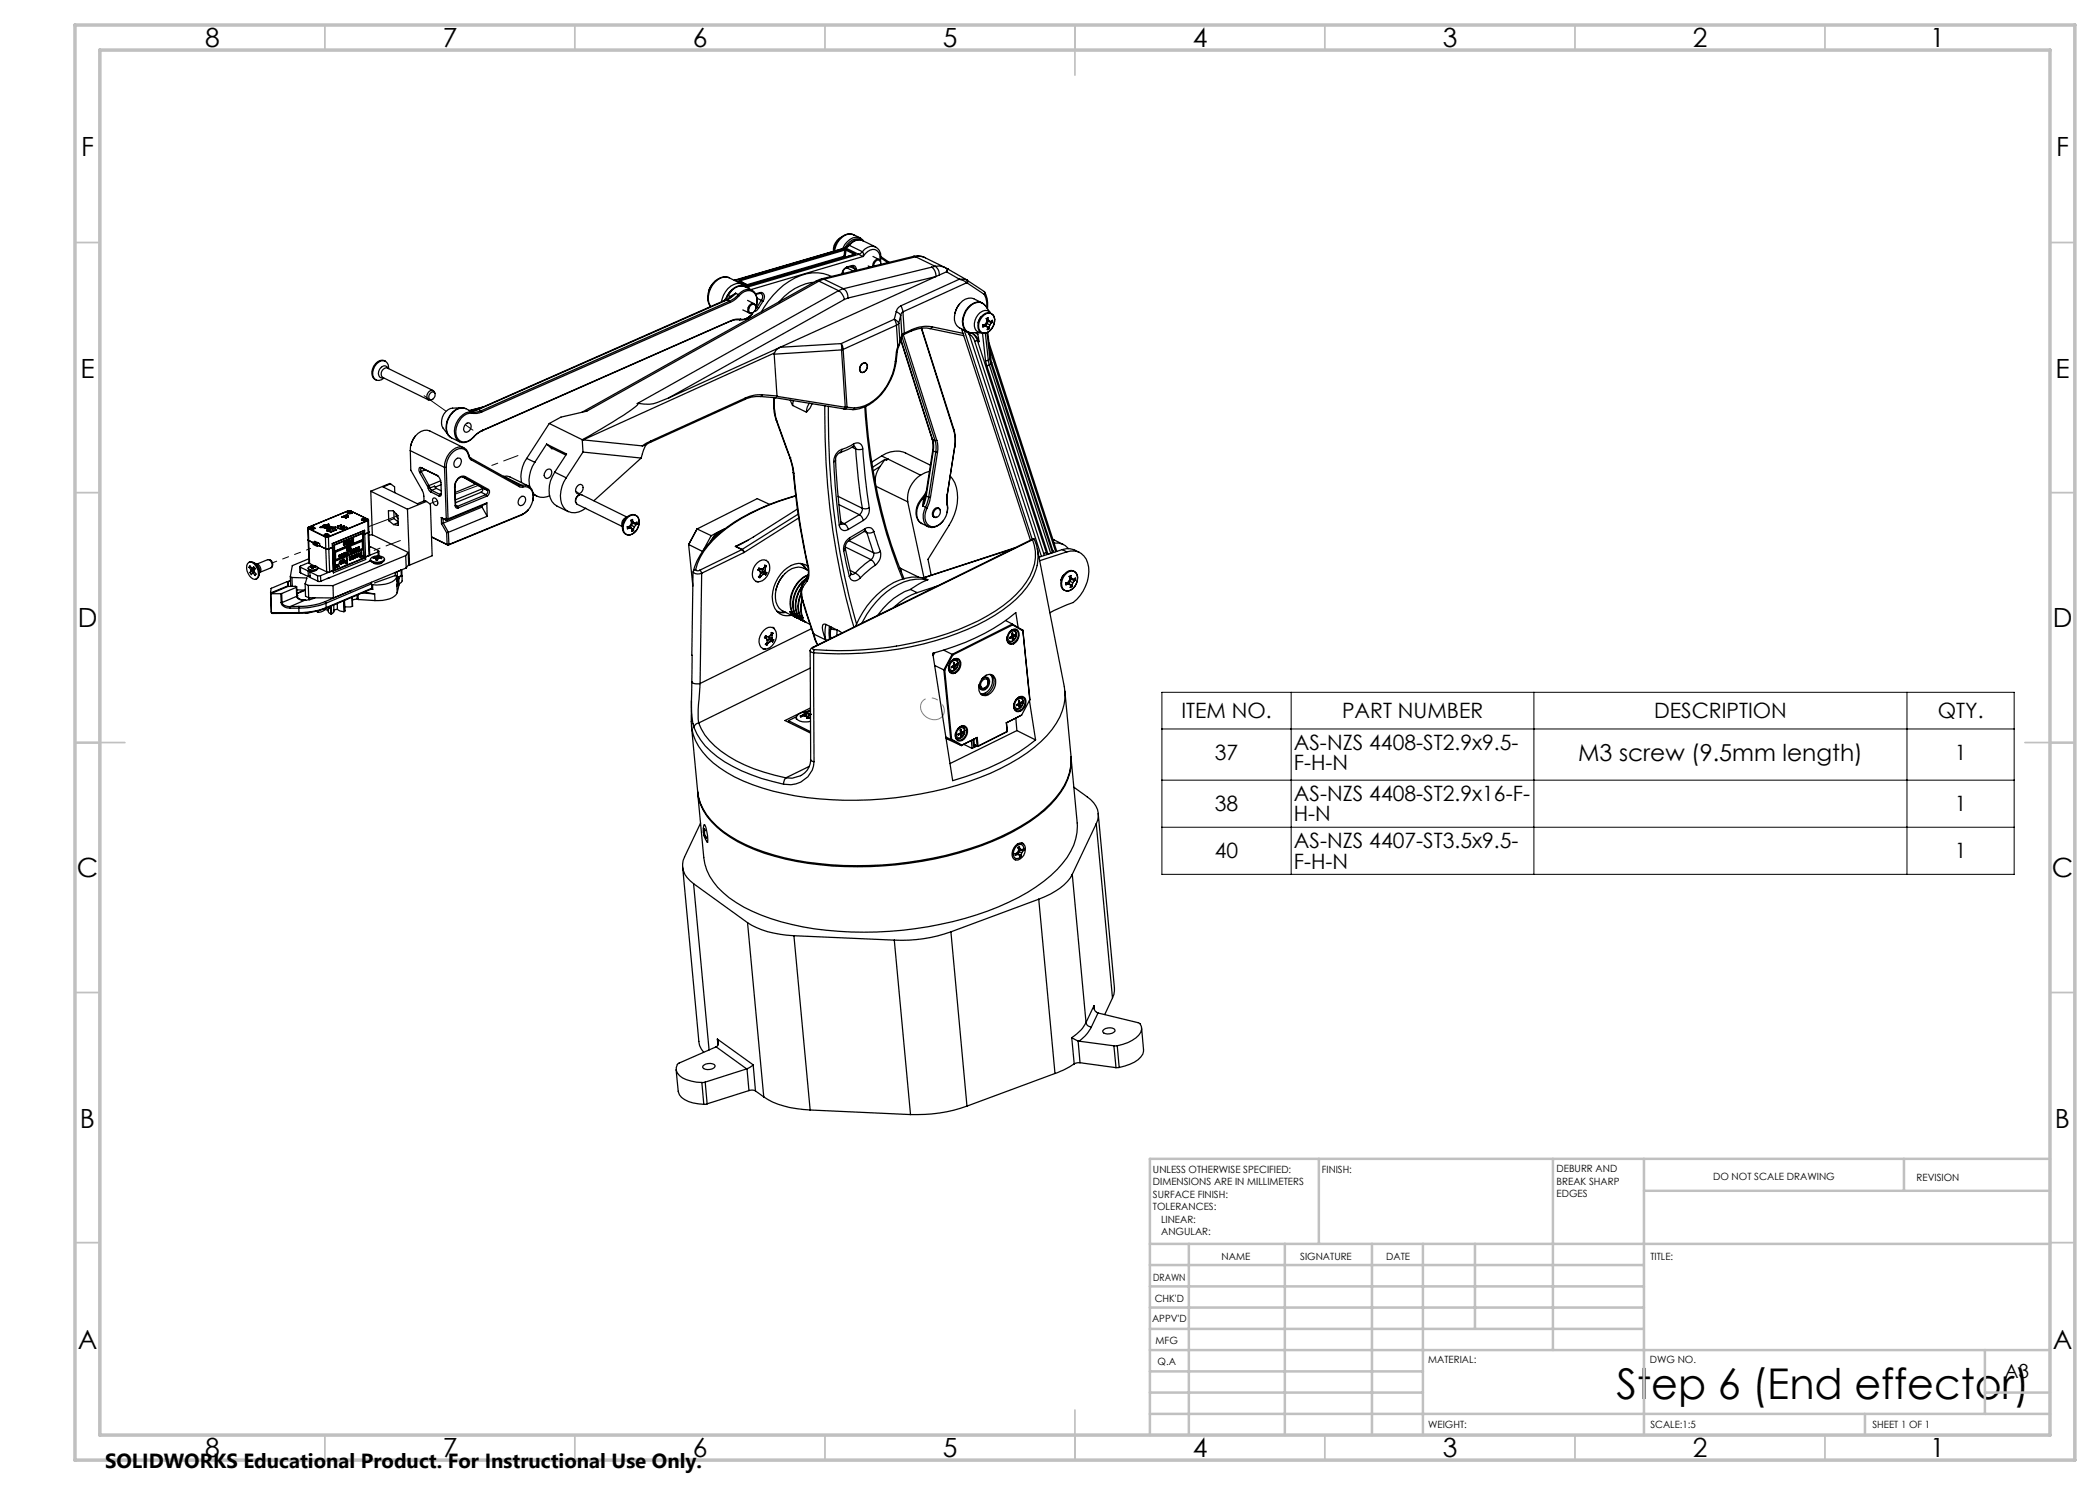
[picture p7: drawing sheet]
<svg xmlns="http://www.w3.org/2000/svg" width="420mm" height="297mm" viewBox="0 0 420 297" stroke-linecap="round" stroke-linejoin="round" font-family="sans-serif">
<defs><g id="words">
<text font-size="8.5" x="323.3" y="279.7">Step 6 (End effector)</text>
<g font-size="5.3">
<text x="41" y="9.5">8</text>
<text x="88.5" y="9.5">7</text>
<text x="138.5" y="9.5">6</text>
<text x="188.5" y="9.5">5</text>
<text x="238.5" y="9.5">4</text>
<text x="288.5" y="9.5">3</text>
<text x="338.5" y="9.5">2</text>
<text x="386" y="9.5">1</text>
<text x="16.2" y="31.2">F</text>
<text x="411.2" y="31.2">F</text>
<text x="16.1" y="75.5">E</text>
<text x="411.1" y="75.5">E</text>
<text x="15.5" y="125.5">D</text>
<text x="410.5" y="125.5">D</text>
<text x="15.4" y="175.5">C</text>
<text x="410.4" y="175.5">C</text>
<text x="16" y="225.5">B</text>
<text x="411" y="225.5">B</text>
<text x="15.5" y="269.7">A</text>
<text x="410.5" y="269.7">A</text>
<text x="41" y="291.5">8</text>
<text x="88.5" y="291.5">7</text>
<text x="138.5" y="291.5">6</text>
<text x="188.5" y="291.5">5</text>
<text x="238.5" y="291.5">4</text>
<text x="288.5" y="291.5">3</text>
<text x="338.5" y="291.5">2</text>
<text x="386" y="291.5">1</text>
</g>
<text font-size="4.7" x="315.6" y="152.1">M3 screw (9.5mm length)</text>
<g font-size="4.2">
<text x="236.3" y="143.6">ITEM NO.</text>
<text x="268.4" y="143.6">PART NUMBER</text>
<text x="330.8" y="143.6">DESCRIPTION</text>
<text x="387.6" y="143.6">QTY.</text>
<text x="258.8" y="150">AS-NZS 4408-ST2.9x9.5-</text>
<text x="243" y="152">37</text>
<text x="258.8" y="154.1">F-H-N</text>
<text x="391" y="152">1</text>
<text x="258.8" y="160.2">AS-NZS 4408-ST2.9x16-F-</text>
<text x="243" y="162.2">38</text>
<text x="258.8" y="164.3">H-N</text>
<text x="391" y="162.2">1</text>
<text x="243" y="171.7">40</text>
<text x="258.8" y="169.6">AS-NZS 4407-ST3.5x9.5-</text>
<text x="258.8" y="173.7">F-H-N</text>
<text x="391" y="171.7">1</text>
</g>
<text font-size="4.1" x="21" y="293.7">SOLIDWORKS Educational Product. For Instructional Use Only.</text>
<text font-size="3.9" x="400.9" y="275.5">A3</text>
<g font-size="2">
<text x="230.6" y="234.6">UNLESS OTHERWISE SPECIFIED:</text>
<text x="230.6" y="237.1">DIMENSIONS ARE IN MILLIMETERS</text>
<text x="230.6" y="239.6">SURFACE FINISH:</text>
<text x="264.4" y="234.6">FINISH:</text>
<text x="311.3" y="234.5">DEBURR AND</text>
<text x="311.3" y="237">BREAK SHARP</text>
<text x="311.3" y="239.5">EDGES</text>
<text x="342.6" y="236">DO NOT SCALE DRAWING</text>
<text x="383.3" y="236.2">REVISION</text>
<text x="230.6" y="242.1">TOLERANCES:</text>
<text x="232.2" y="244.6">LINEAR:</text>
<text x="232.2" y="247.1">ANGULAR:</text>
<text x="244.3" y="252">NAME</text>
<text x="260" y="251.9">SIGNATURE</text>
<text x="277.2" y="251.9">DATE</text>
<text x="330.1" y="251.9">TITLE:</text>
<text x="230.6" y="256.1">DRAWN</text>
<text x="230.9" y="260.3">CHK'D</text>
<text x="230.4" y="264.4">APPV'D</text>
<text x="231.1" y="268.8">MFG</text>
<text x="231.5" y="273">Q.A</text>
<text x="285.6" y="272.5">MATERIAL:</text>
<text x="330" y="272.5">DWG NO.</text>
<text x="285.6" y="285.5">WEIGHT:</text>
<text x="330.1" y="285.6">SCALE:1:5</text>
<text x="374.5" y="285.6">SHEET 1 OF 1</text>
</g>
</g></defs>
<path d="M186 143.8a2.28 2.28 0 0 1-1.2-3.9 2.63 2.63 0 0 1 3 .3 2.63 2.63 0 0 1 .8 2.8 2.12 2.12 0 0 1-2.6 .8" fill="none" stroke="#808080" stroke-width=".2" stroke-dasharray="15.2 1.3 1.3 1.3" stroke-dashoffset="10" stroke-linecap="butt"/>
<path d="M232.4 138.5h170.4v36.4h-170.4zM258.2 138.5v36.4M306.8 138.5v36.4M381.4 138.5v36.4M232.4 145.8h170.4M232.4 156h170.4M232.4 165.4h170.4" fill="none" stroke="#000" stroke-width=".2"/>
<g fill="none" stroke="#c0c0c0" stroke-width=".35">
<path d="M65 5v5M115 5v5M165 5v5M215 5v10M265 5v5M315 5v5M365 5v5M15 48.5h5M410 48.5h5M15 98.5h5M410 98.5h5M15 148.5h10"/>
<path d="M405 148.5h10M15 198.5h5M410 198.5h5M15 248.5h5M410 248.5h5M65 287v5M115 287v5M165 287v5M215 282v10M265 287v5M315 287v5M365 287v5"/>
</g>
<g fill="none" stroke="#c0c0c0" stroke-width=".5">
<path d="M263.8 231.8v17M310.6 231.8v38.2M328.8 231.8v55.2M328.8 238.2h81.2M380.8 231.8v6.4M410 231.8h-180v55.2M230 248.8h180M230 257.3h98.8M230 253h98.8M237.8 248.8v38.2M257 248.8v38.2M274.4 248.8v38.2"/>
<path d="M284.6 248.8v38.2M295 248.8v17M230 265.8h98.8M230 261.5h98.8M230 278.5h54.6M230 274.3h54.6M230 270h180M397 278.5h13M397 270v12.8M230 282.8h180M373 282.8v4.2"/>
</g>
<path d="M15 5h400v287h-400zM20 10h390v277h-390z" fill="none" stroke="#c0c0c0" stroke-width=".7"/>
<g fill="none" stroke="#000" stroke-width=".25">
<path d="M142.5 56.9l-.5 .6-.3 .8M145.2 60h.1M145.2 60l-49.7 21.9M145.6 59l-.8 1.2M145.6 59l.1 .1M145.7 59.1l-.7 1M145.7 59.1l.4 .2M145.8 55.5a3 3 0 0 0-3.7 1.9 3.6 3.6 0 0 0 0 3.9M146.1 59.3l-.3 .4M146.3 58.1l-.9 1.2M146.3 59.3l-1.1 .7M147.1 56.1h-.2"/>
<path d="M147.1 56.1l2.6 1.3M147.1 58.7l-1.1 .9-.7 .4M147.1 58.7l-1 .6M147.1 58.7l-1 .7v-.1M147.1 58.7l.5 .2M147.6 58.9l-.6 .6-1.1 .8M147.6 58.9a2.15 2.15 0 0 1 3.3-.5 2.87 2.87 0 0 1 .4 2.6M147.6 58.9l.2 .2M147.8 59.1l-1 1-.8 .4M147.8 59.1a1.93 1.93 0 0 1 3.4 0 3.1 3.1 0 0 1 0 2.4M147.9 56.2l1.7 .8M147.9 56.2l1.6 .8"/>
<path d="M147.9 56l-.1 .1 .1 .1M147.9 56l.1 .2M148 56.2h-.1l.1 .1M148 56.2l.4 .2M148.4 56.9l-2.7-1.4a3.5 3.5 0 0 0-3.9 3 3.4 3.4 0 0 0 .3 2.8M148.9 57.2l.2 .2M149 57.4a2.68 2.68 0 0 0-3.4 1.6M149.5 57h.5M149.5 57h.1M149.6 57h.1M149.6 57h.3M149.7 57.4h-.5a2.11 2.11 0 0 0-3-.2 5.1 5.1 0 0 0-1.9 3.2"/>
<path d="M149.7 57.4v.3M149.9 57h.1M150.4 58a2.86 2.86 0 0 0-4.7 1.1M151.4 59.7l.9 .4M151.9 58.7h.3M151.9 58.7l-.7 .2M152 58.5a.87 .87 0 0 1 .9 .5 .87 .87 0 0 1-.1 1l-.2 .3M152 58.5l-.1 .2M152 58.5l-.9 .3M152.2 58.7h.1M152.2 58.7l.3 .6-.2 .8M162.8 56.5a10.5 10.5 0 0 0-7 3.9"/>
<path d="M163.3 56.2h.5M163.3 56.2l-47 26.3M163.8 56.2l-46.4 26-5.2 1.2-2.3 1.3M163.8 56.2l3.9 1.9M164.3 55.8l-1 .4M164.3 55.8h.5M164.8 55.8l-1 .4M164.8 55.8l3.9 1.9M166.3 55.3a8.3 8.3 0 0 0-8.5 1 17.4 17.4 0 0 0-5.5 6M167.7 58.1a2.76 2.76 0 0 1 1.2 1.8M167.7 58.1l-40.2 22.6M168.1 47.5a2.92 2.92 0 0 0-1.4 2.7"/>
<path d="M168.5 54.5l.3 .2M168.7 57.7l-1 .4M168.7 57.7a1.98 1.98 0 0 1 .9 1.9M168.8 49.9h.5M168.8 49.9l.1 .1M168.8 51.3l.1 .1M168.8 51.3h.3M168.8 49.9l-20.9 6.1M168.8 51.3l-19.4 5.6M168.9 59.9l-35.2 19.7M168.9 51.4h.1M168.9 51.4l-19.3 5.6"/>
<path d="M168.9 50h.3M168.9 50l-20.9 6.2M168.9 50l-.1 1.3M169.1 51.3l-.2 .1M169.1 51.3l.1 .1M169.1 49.6l-22.2 6.5M169.1 49.6l-22 6.5M169.1 49.6l2.6 1.3M169.2 50l-.1 1.3M169.2 50l1.6 .8M169.3 53.5l-.1 .1a1.39 1.39 0 0 0-.7 1.1M169.3 53.5h.1"/>
<path d="M169.3 49.9l-.1 .1M169.3 49.9l1.7 .8M169.3 53.5l1.4 .7M169.4 53.4l-.3 .1a1.61 1.61 0 0 0-.7 1.3M169.4 53.4l-.1 .1M169.6 59.6l-.7 .3M169.9 49.1l-.8 .5M169.9 49.1l-.3 .1M169.9 49.1a2.2 2.2 0 0 1 2.6-1l2.6 1.3M169.9 49.1l2.6 1.2M170 53.3l.9 .5M170.3 53.3h.4l.2 .5"/>
<path d="M170.3 53.3l-1 .2M170.4 53.1a.65 .65 0 0 1 .8 .6M170.4 53.1l-.1 .2M170.4 53.1l-1 .3M170.8 47a2.86 2.86 0 0 0-3.7 2l-.3 1.2M170.8 50.8v.1M170.8 50.8l-.3 .2M170.9 53.8l.1 .3M170.9 50.9l-21 6.1M170.9 50.9l-20.9 6.1M171 50.7l-.1 .2M171 50.7l-.2 .1"/>
<path d="M171.2 53.7l-.3 .1M171.2 53.7l.1 .3M171.7 50.9l.9 .4M171.7 50.9l-22 6.5M172 47.6a2.83 2.83 0 0 0-4.5 1l-.6 1.6M172.3 48a2.12 2.12 0 0 0-2.8 .8l-.5 .7 .6-.3M172.5 50.3l-.8 .6M172.5 50.3l.2 .4-.1 .6M172.5 48.2a2.2 2.2 0 0 0-2.9 1M172.6 51.3a2.01 2.01 0 0 1 2.8-1.1 1.89 1.89 0 0 1 .6 1.8M172.6 51.3l-22.4 6.6M172.7 48.2a1.79 1.79 0 0 0-2.7-.3 4.1 4.1 0 0 0-1.5 1.8"/>
<path d="M173.6 53.2l.5 .2M174.6 51.3l1.2 .6M175.1 49.4a2.32 2.32 0 0 1 1 2.8M175.1 49.4a2.16 2.16 0 0 0-2.6 .9M176.1 52.3v-.1a.83 .83 0 0 0-1-.3 .83 .83 0 0 0-.5 .9v.5M176.1 52.9a.62 .62 0 0 0 0-.7 .62 .62 0 0 0-.7-.2 1.34 1.34 0 0 0-.7 1.2M176.1 51.6l1.5 .9M176.2 51.3l1.6 1.2M182.6 51.3l1-.1 1.1 .2M182.6 51.3l.5 .1M182.6 51.3l-18.3 4.5M183.1 51.4l.9-.1 .8 .1 4.3 2.1"/>
<path d="M183.1 51.4l-18.3 4.4M183.1 51.4l3.9 1.9M186.3 53.4a1.98 1.98 0 0 1 .9 1.9M186.3 53.4l-17.6 4.3M187 53.3a2 2 0 0 1 .9 1.7M187 53.3l.9-.1 1.2 .3M187 53.3l-.7 .1M187.2 55.3l-17.6 4.3M187.2 55.3l-31.2 14.2M189.1 53.5l.4 .3M189.3 54.4h.1M189.3 54.4l-2.1 .9"/>
<path d="M189.3 54.4l2.6 1.4M189.4 53.8l-.1 .6M189.5 53.8h.1M189.5 53.8l-.2 .6M189.5 53.8l3.9 2.2M191.9 55.8l1.5 .7M191.9 55.8l1.4 .2M191.9 55.8l-11.7 5.4M193.3 56l.1 .1M193.3 56l.1 .1v.4M193.4 56.5l.1 .1M193.4 56.5l-12.8 5.9"/>
<path d="M193.4 56.1l3.4 2.2 .2 .2-.2 .4M193.4 56.1l.2 .2-.1 .3M193.5 56.6l3.3 2.3M196.8 58.9a4.4 4.4 0 0 1 .5 2.7M196.9 58.3a5.1 5.1 0 0 1 .6 3.4M77 72.2a1.72 1.72 0 0 0-2.2 1 1.87 1.87 0 0 0 .4 2.8M77.6 73.7a.71 .71 0 0 0-.9-.5 1.48 1.48 0 0 0-.7 2.3l.3 .1 .4-.1M77.7 73.7a1.25 1.25 0 0 0-.5-1.3 1.25 1.25 0 0 0-1.5 0 2.66 2.66 0 0 0-1 3.1 1.2 1.2 0 0 0 2.1 .1M86.1 78.6l.3-.2a.63 .63 0 0 1 .7 .4 .63 .63 0 0 1-.2 .7 .59 .59 0 0 1-.5 .4 .59 .59 0 0 1-.6-.2 1.07 1.07 0 0 1 .3-1.1zM86.6 78.1l-9.1-4.5a1.11 1.11 0 0 0-1.1 .6 1.11 1.11 0 0 0 .2 1.3l9.1 4.5M87 78.7a.72 .72 0 0 0-.7-.7 .72 .72 0 0 0-.7 .6 .95 .95 0 0 0 .3 1.4l.5-.1M133.7 79.6a8.7 8.7 0 0 1-6.2 1.1"/>
<path d="M145.3 60l-49.6 21.9M145.3 60l.6 .3M145.9 60.3l-49.7 21.9M145.9 60.3l.1 .2M146 60.5l-49.7 21.9M146.1 64.2l-49.7 21.9M146.2 64.1l-49.6 21.9M146.2 64.1l-.1 .1M147.9 64a2.87 2.87 0 0 0-1.8 .2M148.1 63.8h-.9l-1 .3M148.1 63.8l-.2 .2M148.6 62l1.3 .6"/>
<path d="M148.9 79.9l-18.8 8.6M149 79.6l-.1 .3M149 79.6l-18.8 8.6M149.3 63.7l.2 .2M149.4 63.7l.2 .1M149.5 60.1l1.3 .6M149.9 63.4l.3 .1M150 61.2a.67 .67 0 0 1 1-.2 1.09 1.09 0 0 1-.9 1.6 .83 .83 0 0 1-.1-1.4zM150.4 62.8a2.92 2.92 0 0 1-2.5 1.2M150.6 62.5a2.78 2.78 0 0 1-2.5 1.3M151.1 61.2a.61 .61 0 0 0-1-.3 1.07 1.07 0 0 0-.1 1.7h.4M151.2 61.3l.2 .1"/>
<path d="M151.4 61.4l.3 .2M151.4 61.4l-.3 .4M151.7 61.6l-.4 .5-.5 .2M152.1 79.3a5.9 5.9 0 0 0-3.2 .6M152.1 79.3l2.9 .2M152.3 60.1l.3 .2M152.3 60.1l-.9 1.3M152.5 78.9a7 7 0 0 0-3.5 .7M152.5 78.9l-.4 .4M152.5 78.9l2.9 .3M152.6 60.3l-.9 1.3M154.7 79.5l.1 2"/>
<path d="M154.8 70.8l.6 8.4M154.9 79.5v2.1M154.9 70.6l-.1 .2M154.9 70.6l-38.3 17.4M155 79.5l13.8 2.3M155.4 79.3l-.4 .2M155.4 79.3l13.7 2.2M155.4 79.2v.1M156 69.5l-.6 .3-.5 .8M156 69.5l-22.3 10.1M168.2 68.7l.1 1.3M168.2 68.7l.4 1.2"/>
<path d="M168.2 68.7l-12.2 .8M168.3 70l-13.5 .8M168.3 70l.8 11.5M168.6 69.9l-.3 .1M168.6 69.9l.8 11.6M172.3 72.8a.67 .67 0 0 1 .9-.2 .67 .67 0 0 1 .3 .9 .89 .89 0 0 1-.5 .9 .89 .89 0 0 1-1-.1 1.35 1.35 0 0 1 .3-1.5zM172.4 72.8a.64 .64 0 0 1 .8-.1 .64 .64 0 0 1 .2 .9 .82 .82 0 0 1-.5 .8 .82 .82 0 0 1-.9-.2 1.27 1.27 0 0 1 .4-1.4zM178.9 63.8l.4 1.2M178.9 63.8l.6 .4 .2 .5M178.9 63.8l-10.7 4.9M179.1 72.3a11.2 11.2 0 0 1-6.2 8.9l-2 .4M179.2 72.2a11.9 11.9 0 0 1-6.4 9.2l-.9 .3-1.4 .2"/>
<path d="M179.2 62.3l.6 .4 .3 .4M179.2 72.2l-.1 .1M179.2 62.3l-.3 1.5M179.3 65l-10.7 4.9M179.3 65l.3 4.4M179.3 70.4l-.2 1.9M179.5 70.3l-.2 .1M179.5 70.3l-.3 1.9M179.6 69.4l-.3 1M179.6 69.4h.1M179.7 69.4l-.2 .9M179.7 64.7l-.4 .3"/>
<path d="M179.7 64.7l.3 3.7M180 68.5l-.3 .9M180 68.4l-.4 1M180 68.4v.1M180.1 68l6.3 19.8M180.1 63.1l-.4 1.6M180.1 63.1l.3 3.9M180.2 61.2l-.8 .6-.2 .5M180.2 61.2l.4 1.2M180.2 67.8l6.3 20.1M180.4 67l-.4 1.5M180.4 67l-.4 1.4"/>
<path d="M180.4 67.3l6.6 20.8M180.4 67.1l-.1 .1M180.6 66.8l-.2 .3M180.6 66.8l-.2 .2M180.6 62.4l-.2 .1-.3 .6M180.6 62.4l.3 4.2M180.7 67l6.7 21.1M180.7 66.9l-.3 .2M180.9 66.6l-.3 .2M180.9 66.6l-.2 .3M182.2 66.2l-1.5 .7M182.4 65.9l-.2 .3"/>
<path d="M182.4 65.9l-1.5 .7M184.3 65.6l6.4 20.5M184.3 65.6l6.5 20.3M186 65.7a5.8 5.8 0 0 0-3.8 .5M186 65.7l6.8 1.4M186.4 65.4a7 7 0 0 0-4 .5M186.4 65.4l-.4 .3M186.4 65.4l6.2 1.3M191.9 60.8l-.4 .5-.5 1.4M192.9 66.1l.2 .2M192.9 66.1h.1M192.9 66.1l-.6-.2 13.8 42.2"/>
<path d="M192.9 66.1l13.5 41.8M193.1 66.3l.7 .5M193.2 66.2l-.1 .1M193.8 66.8a2.89 2.89 0 0 1 1.1 1.5M193.8 66.8l14.5 44.5M194 66.5l.3 .1M194.1 66.5a2.22 2.22 0 0 1-1.4-2.9 4 4 0 0 1 2.7-3.1 1.52 1.52 0 0 1 1.7 .6l1 1.5a1.51 1.51 0 0 0-2.5 .3 2.63 2.63 0 0 0-.3 3.2l.8 .4-1.8 .1M194.1 66.5l.2 .1M194.1 66.5l-.3 .3M194.3 66.6a2.92 2.92 0 0 1 1.2 1.6M194.3 66.6h.1M194.3 66.6l.2 .1"/>
<path d="M194.4 66.6a2.75 2.75 0 0 1 1.4 1.7M194.9 68.3l13.8 42.4M195.1 66.5l.4 .4M195.5 68.2l-.6 .1M195.5 68.2l13.8 42.4M195.5 68.2l.3 .1M195.5 66.9l-.1-.4 1.1 .1 .6 5.5M195.5 66.9l.3 1.4M196.3 63.3l-.4 .5-.3 .8M196.4 63.4a1.32 1.32 0 0 1 1.4-.8 1.32 1.32 0 0 1 1.1 1.2 2.8 2.8 0 0 1-1.8 2.8 1.38 1.38 0 0 1-1.3-2zM196.4 60.6a3.6 3.6 0 0 0-2.7-.9 3.9 3.9 0 0 0-2.4 5.4l.6 .5 1.6 .8M196.4 60.6l.5 .4"/>
<path d="M196.4 60.6a2.93 2.93 0 0 0-3.6 2.2 2.79 2.79 0 0 0 .7 3.6l.5 .1M196.6 65l.4 .2M196.8 65l.5 .3M197 65.2l.3 .1M197.1 66.6l.6 5.4M197.1 72.1l.2 1M197.2 65.2l.6 .3M197.3 63.8l.4 .2M197.3 65.3a.4 .4 0 0 1 .1 .6l.4-.1M197.3 64.7l-.1 .5M197.3 64.7l.7 .3M197.3 73.1l12.3 37.7"/>
<path d="M197.4 64.1l.5 .1M197.4 66.5l.6 5.3M197.5 65.6l.3 .2M197.6 66.5l.5 5M197.7 64v-.1a.21 .21 0 0 0-.1-.3 .21 .21 0 0 0-.3 .1 .21 .21 0 0 0 .1 .3l-.1 .6-.3 .3a.35 .35 0 0 0-.4 .1 .35 .35 0 0 0 0 .4l.4-.2M197.7 64l.2 .2M197.7 72l-.6 .1M197.7 72l.2 1M197.7 64.2h.1M197.7 64.2l-.4 .5M197.7 64.2l.6 .4M197.8 65.5v.3"/>
<path d="M197.8 68.6l13.5 41.7M197.9 73l-.6 .1M197.9 73l12.2 37.7M197.9 64.2l.3 .1 .3-.2v.4M197.9 69.7l13.2 40.6M198 65l-.2 .5M198 71.8l.2 .9M198 71.8l-.3 .2M198.1 71.5l.2 1M198.1 71.5l-.1 .3M198.2 64.3l.3 .2M198.2 72.7l-.3 .3"/>
<path d="M198.2 72.7l12.3 37.7M198.3 64.6l-.3 .4M198.3 72.5l-.1 .2M198.3 72.5l12.3 37.7M198.5 62.9a1.45 1.45 0 0 0-2.3 .5 2.31 2.31 0 0 0-.1 3l.7 .2M198.5 64.5l-.2 .1M198.5 62.9a2.54 2.54 0 0 1-1.7 3.8M74.2 98.2l7.3 3.6M74.2 98.2l.3 8.8M78.1 96.8l-.1-.1-3.8 1.5M78.1 96.8l-1.5 .6 6.9 3.3 1.5-.6 .3 .2M78.1 96.8l.8 .6 .1 1.1"/>
<path d="M82.1 90.1l.1 3.9 2.4 4.4 .2 1.8M82.1 90.1l6.8 3.4M83.1 87.2l-.5 .7-.5 1.2M83.9 94.5l1.6 2.8M84.2 93.5h-.2l-.2 .2 .1 .8M84.2 93.5l3.1 1.5M84.2 93.5l.2 .2M84.2 94.3l-.3 .2M84.2 94.3l1.6 2.8M84.4 93.7a.34 .34 0 0 0-.3 .2 .34 .34 0 0 0 .1 .4M84.4 93.7l3.1 1.5M85.1 94l-.9 .3"/>
<path d="M85.5 97.3l.2 .3M85.7 97.6l.1 .5 .3 .3M85.8 97.1l.2 .5M85.8 97.1l-.3 .2M86 97.6l.3 .5M86 97.6l.9-.4 .4 .5M86 97.6h-.3M86.1 98.4l1.7 .8M86.3 98.1l1.7 .8M86.3 98.1l-.2 .3M86.6 99.7l.2-.1a.9 .9 0 0 1 .5 1.5 1.02 1.02 0 0 1-.7-1.4zM87.3 97.7l1 .5"/>
<path d="M87.3 97.7l-1 .4M87.3 95a1.97 1.97 0 0 1 .9 1.6l.1 2.2M87.3 95l.2 .2M87.5 95.2h.1M88 98.9l-.2 .3M88.1 96.2l-2.3 .9M88.2 96.9l-1.2 .5M88.3 98.8a.33 .33 0 0 1-.1 .3 .33 .33 0 0 1-.4 .1M88.3 98.8l-.3 .1M88.9 93.5h.4M88.9 93.5l.4 10.2M89.3 93.5l.3 10.3"/>
<path d="M90.9 97.4l.2 3.7M91 97.3l-.1 .1M91 97.3l.1 3.8M91.2 91.9l.3-.3a.57 .57 0 0 1 .8 .6 1.04 1.04 0 0 1-1.3 1.2 1.07 1.07 0 0 1 .2-1.5zM92.3 81.6a3.2 3.2 0 0 0-3.5 1.2 3.1 3.1 0 0 0 .8 4.2M92.5 95.4l3.9 2.1M92.7 95.5a1.52 1.52 0 0 0-1.7 1.6v.2M92.7 95.4l.1 .1M92.8 89.6l-6.9-3.4a2.81 2.81 0 0 0-3.3 1.7l-.5 1.5v.7M92.8 95.5l4.6 2.5M93.1 81.7a2.73 2.73 0 0 0-3.4 1.8 3.2 3.2 0 0 0 .2 3.8l.3 .2M93.1 95.3a1.85 1.85 0 0 0-2.2 2.1"/>
<path d="M93.1 95.3l-.3 .2M93.1 95.3l4.6 2.6M93.1 84.8l.3-.2a.73 .73 0 0 1 .8 .4 .73 .73 0 0 1-.1 .9 .73 .73 0 0 1-1.3 .3 1.3 1.3 0 0 1 .3-1.4zM93.7 91.2a1.7 1.7 0 0 0-1.2-1.5 1.7 1.7 0 0 0-1.8 .6 4 4 0 0 0-1.4 3.2M93.7 91.2l.5 .8M93.8 91a1.87 1.87 0 0 0-1.4-1.6 1.87 1.87 0 0 0-1.9 .7 4.4 4.4 0 0 0-1.6 3.4M93.8 91l.4 .6M93.8 91l-.1 .2M93.9 82.2h.1M93.9 82.2h.2M93.9 82.2l.5 .2M94.1 82.2a2.59 2.59 0 0 0-3.9 .7 3.6 3.6 0 0 0-.2 4.5l1.9 1"/>
<path d="M94.2 91.6v.4M94.2 91.6l9.6 5.4M94.2 92l9.7 5.3M94.4 82.4a3.5 3.5 0 0 0-3.4 3 2.32 2.32 0 0 0 1.4 3.1 2.65 2.65 0 0 0 2.3-1M94.4 82.4v.3M94.4 82.7a3.5 3.5 0 0 0-3.2 3.5 1.79 1.79 0 0 0 .8 2 1.79 1.79 0 0 0 2.2-.3l.5-.5M94.7 87.4v.1M95.1 96.8l-4 1.7M95.5 81.9l-1.4 .3M95.5 81.9h.2M95.7 81.9l-1.2 .3h-.6M95.7 81.9l.5 .3"/>
<path d="M96.2 82.2l-1.2 .2h-.6M96.2 82.2l.1 .2M96.2 98.5l1 .4M96.2 98.5l-5.1 2M96.3 82.4a3 3 0 0 1-1.9 .3M96.4 81.5l-2.5 .7M96.4 97.5a.58 .58 0 0 1-.2 1M96.4 97.5l1 .5M96.4 86.1l-1.1 .8-.6 .6M96.6 86l-1.2 .8-.7 .6M96.6 86l-.2 .1M96.6 97.7l-5.5 2.3"/>
<path d="M96.7 81.4l-2.8 .7M97.2 98.9l.2 .3M97.2 98.9l-5.7 2.4M97.4 99.2l-5.8 2.4M97.4 98a.54 .54 0 0 1-.2 .9M97.7 97.9a.83 .83 0 0 1-.3 1.3M97.7 97.9l-.3 .1M100.7 95.3h.1M100.8 95.3l.6-.1 .5 .2 3.8 1.8M100.8 95.3l3.6 1.8M103.8 97l.6 .1M103.8 97l.1 .3"/>
<path d="M103.9 97.3l.7 .1M104.1 99.5l.3-.2a.73 .73 0 0 1 .7 .4 .73 .73 0 0 1-.2 .9 .7 .7 0 0 1-.5 .5 .7 .7 0 0 1-.7-.3 1.34 1.34 0 0 1 .4-1.3zM104.4 97.1a1.87 1.87 0 0 1 2.3 2.2l-.2 .9M104.4 97.1l.2 .3M104.6 97.4a1.7 1.7 0 0 1 2 2 3.9 3.9 0 0 1-2.1 3.5M105.3 91.7a6.4 6.4 0 0 0-1 4.8M105.3 91.7l1.7 .8M106.6 98.6a2.64 2.64 0 0 0 3.3 .6M106.6 98.9l.8 .3M107 92.5a6.4 6.4 0 0 0-1 4.9M109.3 94a.64 .64 0 0 1 .8-.1 .64 .64 0 0 1 .2 .9 .76 .76 0 0 1-.6 .8 .76 .76 0 0 1-.9-.5l.1-.4zM109.3 88.8l4 2-2.4 3.6"/>
<path d="M109.3 88.8l-2.3 3.7M109.3 88.8l1.1 .9M109.9 84.7l-4.6 7M109.9 84.7l6.6 3.2M110.4 89.7l-.1-.1 2.9 1.4M110.4 89.7h.1M110.9 94.4a5.8 5.8 0 0 0-.5 5.9l1 .9 2.3 1.1M110.9 94.4l2.3 1.2M113.2 95.6a5.2 5.2 0 0 0-.1 6.3 3.1 3.1 0 0 0 4.1-.3M115.5 97.2l.3-.3a.73 .73 0 0 1 .8 .4 .73 .73 0 0 1-.1 .9 .73 .73 0 0 1-1.3 .3 1.17 1.17 0 0 1 .3-1.3zM116 99a1.2 1.2 0 0 0-.8 1.5M116.5 87.9h.1"/>
<path d="M116.5 87.9l.1 .1M116.5 87.9l.1 2.5M116.6 90.4l-3.4 5.2M116.6 90.4l11.6 1.2M116.6 88l11.8 1.2M127.5 80.7h.1a4.7 4.7 0 0 1-2.1 1.8l-2.8 1.8-6.2 3.6M128.2 91.6l-9.4 8.6M129 89l-.6 .2M129.3 88.9l-.6 1.1-.5 1.6M130.1 88.5l-1.1 .5M130.2 88.2l-1.8 1M130.2 88.2l-.1 .3"/>
<path d="M154.8 81.5v1l.5 1.6M154.8 81.5l.1 .1M154.9 81.6l.4 2.5M155.3 84.1l2.7 7.5M155.3 84.1h.1M158 91.6l.6 2.9M158 91.6h.1M158 80l.5 1.1M158 91.6l.8 3.1M158.5 81.1l2.8 1.3M158.6 94.5a145.8 145.8 0 0 0 2.9 18.6M158.6 94.5l.2 .2"/>
<path d="M158.7 80.1l-.2 1M158.8 94.7a138.8 138.8 0 0 0 2.8 18.5M159.1 99.1a39.3 39.3 0 0 0-16.3 8.5 14.2 14.2 0 0 0-4.1 6.6M159.1 99.2a38.3 38.3 0 0 0-16.4 8.8 12.5 12.5 0 0 0-3.6 5.9M161.9 80.6a3 3 0 0 0-.6 1.8M162.4 80.7l-.4 .9-.7 .8M165 81.1a149.1 149.1 0 0 0 5.8 44.3M165.7 81.3a149.1 149.1 0 0 0 5.6 43.5M166.8 92.4l.2 4.8 .9 7.8M167.1 92l.4 6 .7 6.6M167.1 92l-.3 .4M167.6 99.3l4.9 2.4"/>
<path d="M168 90.5l-.7 .7-.2 .8M168 90.5h.1M168.3 89.9a2.55 2.55 0 0 0-1.5 2.5M168.3 89.9l-.1 .4-.2 .2M168.8 81.8h.2M169.1 81.5h.3M169.1 81.5l-.3 .3M169.4 81.5l-.4 .3M169.4 81.5l1.5 .1M170.4 89.4l.7 .4M170.6 89.3l-2.6 1.2M170.6 89.3l.3-.1 .2 .6"/>
<path d="M170.6 89.3v.1M170.7 88.8a1.14 1.14 0 0 1 1.2-.1 1.14 1.14 0 0 1 .6 1.1M170.7 88.8l-2.4 1.1M170.7 88.8l-.1 .5M170.9 81.6l-.2 .3-1.7-.1M171.1 89.8l.6 6 .8 5.9M172.5 89.8l.6 5.9 .7 5.9M172.5 89.8l-.5 .1-.9-.1M173 81.4a105 105 0 0 0 7.6 34.4M173.1 81.3a105.4 105.4 0 0 0 7.7 34.5M175.2 97.3l6.3 3.1M176 93.3l-.7 1.4-.3 1.5"/>
<path d="M176 93.3l-1.4 .9M176.3 91.2a4.9 4.9 0 0 1 4.9-.6l4.9 2.4M176.3 91.2l-2 1.2M176.3 91.2l1.3 .6M177 91.9l-1 1.4M177 91.9l-2.5 1.5M177.6 91.8l-.3 .2-.3-.1M177.6 91.8l6.5 3.2M184.1 95a5.6 5.6 0 0 0-2.6 5.4M184.3 99.8a3.5 3.5 0 0 0-.4 4.6l.5 .3M184.3 99.8h.1M184.4 99.8a3.8 3.8 0 0 0-.6 4.5l1.9 1.1"/>
<path d="M184.4 99.8l.3 .1M184.7 99.9l-.1 1.3M185 99.8l-.3 .1M185.1 99.3l-.4 .6M185.1 99.1l-.5 2.1M185.1 99.1l.1 .1M185.2 98.8l-.8 1M185.2 98.4l-.9 1.4M185.2 99.2l-.6 2M185.2 99.2l.5 .2M185.7 99.4l-.6 2.1M185.7 99.4l.4 .1"/>
<path d="M185.9 94.3l-1.8 .7M186.1 99.5l-.7 2.1M186.4 87.8l.2 1.1-.1 1.2M186.4 87.8l.1 .1M186.5 87.9l.2 1.1v1.2M186.5 87.9l.5 .2M186.5 90.1l.2 .1M186.5 90.1l-1.4 9M186.7 90.2l-1.5 9M186.7 90.2l.4 .2M187 88.1l.2 1.1-.1 1.2M187.1 90.4l-1.4 9"/>
<path d="M187.1 90.4l.4 .1M187.4 88.1l.2 1.1-.1 1.3M187.4 88.1h-.4M187.5 90.5l-1.4 9M189.4 99.1l.1 2M189.4 99l.1 1.9M189.4 99v.1M190 95.2a7.6 7.6 0 0 1 .9 7.7l-1.1 2.2-4.2 6.8 .6 3.1M190.7 86.1a7.1 7.1 0 0 1 .2 3.3M190.8 85.9a7.5 7.5 0 0 1 .2 3.4M190.8 85.9l-.1 .2M190.9 89.4l-1.5 9.7"/>
<path d="M191 89.3l-1.6 9.7M191 89.3l-.1 .1M49.5 112.7l.2-.2a1.13 1.13 0 0 1 1.4 .6 2.08 2.08 0 0 1 .2 2.7 1.35 1.35 0 0 1-1.7-1.2 2.12 2.12 0 0 1-.1-1.9zM49.8 113.4l.2-.2 .5 .5M49.8 112.5a1 1 0 0 1 1.5 .6 1.94 1.94 0 0 1 .1 2.6l-.2 .1M49.8 113.4l.4 .5M49.8 113.4l.5 .1M50 114.5l.3 .4 .3-.4 .1 .1M50.2 113.9v.3M50.2 114.2l-.2 .3M50.5 113.7l.2-.4 .3 .4M50.7 114.6l.3 .5"/>
<path d="M50.8 114.3l-.3 .2M50.8 114l-.8 .5M50.9 112.6a1.98 1.98 0 0 1 1 2.4M50.9 114.4l-.2 .2M50.9 113.9l-.7 .3M50.9 113.6l-.4 .1M50.9 113.7h.1M51 113.7v.1M51 113.7l-.8 .2M51 113.7l-.2 .4 .4 .7-.2 .3M51.2 114.8l-.2 .3M51.3 112.9l2.3-1a1.05 1.05 0 0 1 .6 1.7l-2.2 .9a1.05 1.05 0 0 0-.7-1.6z"/>
<path d="M53.8 111.9a.94 .94 0 0 1 .6 1.5M54.1 118.5h.3M54.1 118.5l.2 3.9M54.2 118.7h2M54.2 118.7l.1 3.9M54.4 118.5v.1M56.2 118.7v1.8M56.3 118.7h-.1M56.3 118.7l.1 1.8M57.5 117.2l-3.1 1.3M57.5 117.2v.1M57.6 117.3h1.5h.2v.2"/>
<path d="M57.6 117.3l-3.4 1.4M57.6 116.4l-.2-.1-3.1 1.3-.2 .9M57.6 116.4l.1 .9M57.6 116.4l-.1 .8M58.1 115.3l.3 .2M58.1 115.3v2M58.1 116.1l-.5 .2M58.4 115.5l3 .1-.4 1.2M58.4 115.5l.1 1.8M59.3 117.5l-3 1.2M59.3 117.5v1.8M59.3 119.3a1.29 1.29 0 0 0 1.4 .8"/>
<path d="M59.3 117.4l.1 1.8M59.3 119.3l-2.9 1.2M59.4 118h1.7l-1.7 .7M59.4 119.2a1.12 1.12 0 0 0 1.3 .8M59.4 119.2h.1M59.4 119.2l-.1 .1M60 113.3l.1 1.3M60.1 113.4l1.5 .8M60.1 113.4v1.2M60.1 114.6l1.6 .7M60.9 118l-1.5 .7M61 116.8l.7 .3"/>
<path d="M61 116.8l.1 2.4 .6 .4M61.6 105.6l.1 .1M61.6 105.6v2.4M61.6 108l.1 .1M61.6 108l.2 4.6 .1 .1M61.6 114.2l.1 1.1M61.7 113.5l.5-.3h.7a.61 .61 0 0 1 .6 .5l-.8 .3a.77 .77 0 0 1-1-.5zM61.7 117.1h4.9M61.7 117.1v2.5M61.7 105.7l3.4 1.7M61.7 105.7v2.4M61.7 105.4l-.1 .2"/>
<path d="M61.7 105.7h.1M61.7 105.4h.1M61.7 105.7l3.4 1.6M61.7 105.4l-.1 .1 .1 .2M61.7 119.6h5M61.7 108.1l.9 .4M61.7 108.1l.2 4.6M61.8 111.8l-3.3 1.3-.4 2.2M61.8 112.5l-1.7 .7-.1 .1 .1 .1M61.8 119.6v.3M61.9 112.7l.9 .4M61.9 119.6v.3"/>
<path d="M61.9 114.1l-.3 .1M62 114.4l1.5 .7M62 114.4v1.1l1.6 .7M62 105.7h.1M62 105.5a.51 .51 0 0 1 .9 .2 .48 .48 0 0 1-.5 .2 .48 .48 0 0 1-.4-.4zM62 115.2l-.3 .1M62.1 113.3l.1 .1M62.1 114.3h.1M62.1 113.3v.1M62.2 105.7l-.1 .1M62.2 113.4l.2 .1M62.3 113.3h-.2"/>
<path d="M62.3 105.8h-.1M62.3 113.3v.1M62.3 114.2l-.3 .2M62.3 105.5h-.1l.1 .1M62.3 105.6l.1 .1M62.3 105.6l-.1 .1M62.3 105.5l.2 .1M62.3 105.5v.1M62.4 113.5l.1 .1M62.5 113.3h-.2M62.5 113.3v.3M62.5 105.6v.1"/>
<path d="M62.5 119.6h.3M62.5 113.6h.1M62.5 105.6l.2 .1-.4 .1M62.6 113.2h.2M62.6 113.2h.1M62.6 113.2l-.1 .1M62.6 113.2l.1 .3M62.7 105.5a.3 .3 0 0 0-.4-.1 .3 .3 0 0 0-.1 .3M62.7 105.5h.1M62.7 105.5l-.2 .1M62.7 113.5h.1M62.7 105.5h-.5l-.2 .2"/>
<path d="M62.7 113.4l-.2 .3h-.1v-.2M62.7 113.4h.2M62.8 113.2v.1M62.8 105.5a.3 .3 0 0 1-.2 .3 .3 .3 0 0 1-.3 0M62.8 105.5h.1M62.8 113.2l-.1 .2M62.8 105.5l-.3 .1M62.8 105.5l.1 .2M62.8 113.3l.2 .1M62.8 113.3v.1M62.9 105.7h.1M62.9 108.9h-.1"/>
<path d="M62.9 108.4v-.1l1 .4 .1 .5M63 113.4h.1h-.2M63 113.4h.1M63 119.6l-.9 .3-1.1 .1M63.1 108.3l-.4 .2M63.3 109.1h-.2M63.4 108.5l-.4 .2M63.5 113.9a1.14 1.14 0 0 1-1.7 0M63.5 115.1h.6M63.5 115.1l.1 1.1M63.6 113.6a1.18 1.18 0 0 1-1.8 .3l-.2-.3M63.6 116.2h.6"/>
<path d="M63.6 113.5l1.7 .9M63.7 108.6l-.4 .2M63.8 109.1l1.4 .7M63.9 109.1l-.4 .2M64.1 115.1l.1 1.1M64.3 105.4h.1M64.4 105.4h.1M64.4 105.3h.1M64.5 105.3l-.2 .1M64.5 105.3l.2 .1-.7 .1h.8M64.5 105.4h.1M64.5 105.3l-.1 .1"/>
<path d="M64.5 105.3v.1M64.5 105.2v.1M64.5 105.3h.1M64.6 105.1l.4-.1zM64.8 105.5l.7 .3M64.8 105.5h.1M64.8 107.1h.1M64.8 106.9a.52 .52 0 0 1 .6-.2 .52 .52 0 0 1 .4 .4 .55 .55 0 0 1-1-.2zM64.9 105.5h.6v.2zM65 107.1l-.1 .1M65.1 107.4h.6M65.1 107.1l-.1 .1"/>
<path d="M65.1 107.4l.1 2.4M65.1 107.3h.6M65.1 107.3v.1M65.1 105h.2l-.8 .3M65.1 105l-.6 .2M65.1 105h.1M65.2 109.8h.6M65.2 109.8l.1 4.6M65.2 106.9l.1 .1M65.2 106.9h-.1l.1 .1M65.2 106.9v.1M65.2 107l-.2 .1"/>
<path d="M65.2 107v.1M65.3 105.3l.1 .1M65.3 107.1h-.2M65.3 107v.1M65.3 114.4h.6M65.3 105l.3 .2M65.3 105l-.7 .3 .9 .1v-.1l-.1 .1M65.3 105.1l-.7 .2M65.3 105.1l.3 .1M65.3 105v.1M65.4 105.4h.1M65.4 106.1l.1 .1"/>
<path d="M65.4 107l.1 .1h-.2M65.4 107v.1M65.5 115.7h.1M65.5 105.8l-.1 .3M65.5 106.9h.1M65.5 106.9a.32 .32 0 0 0-.3-.1 .32 .32 0 0 0-.2 .3M65.5 106.9l-.2 .1M65.5 105.8v.4M65.5 105.8l.2 .1M65.5 105.8h.1M65.5 105.3l-.1 .1M65.6 106.9a.54 .54 0 0 0-.8 .2"/>
<path d="M65.6 105.5h.6l.1 .1-.6 .2-.2-.1zM65.6 105.2l-.3 .1M65.6 105.5h.1M65.6 106.9l.2 .2M65.6 106.9l-.2 .2h-.3M65.6 106.9l-.2 .1M65.7 107.3v.1M65.7 105.2l-.1 .2M65.7 105.3l-.1 .1M65.7 105.2v.1M65.7 107.4l.1 2.4M65.7 105l.1 .1h-.1"/>
<path d="M65.7 105v.1M65.7 105l.2 .1M65.7 104.8l-.2 .2a.78 .78 0 0 0-1 .3M65.7 104.8v.2M65.7 105.9h.1M65.8 105.2h.1M65.8 106.2l.3 .2M65.8 109.8l.1 4.6M65.8 105.2l.4 .2h-.6M65.8 105.2h-.1M65.8 105.2l-.1 .1M65.8 105.2l.3 .2"/>
<path d="M65.8 105.9h.1M65.9 105.9h-.1M65.9 105.1l-.2 .1 .6 .2h.8l-.6 .1M65.9 105.1l-.1 .1M65.9 105.1h.1M65.9 114.4l.7-.3-2.5 1M66 115.5h.1M66.1 106.4h.1M66.2 105.6h.1M66.2 105.5v.1M66.3 105.5h.2zM66.3 105.5v.2"/>
<path d="M66.3 105.6h.1M66.3 105.5h.1zM66.3 105.7l-.5 .2M66.3 105.6l-.4 .3M66.4 105.6h.1M66.5 108.7h.1M66.5 108.7l.2 5.8M66.5 105.5l-.1 .1M66.5 109.5l-.7 .3M66.5 105.5l-.2 .1M66.6 105.5l-.3 .2M66.6 117.1l.1 2.5"/>
<path d="M66.7 114.5h.1M66.8 109l5.8-2.4 .2 5.1-5.8 2.4zM66.9 109l5.7-2.3v1.2l-5.7 2.3zM66.9 110.3l5.7-2.3 .1 1.8-5.7 2.3zM67 112.3l5.7-2.4v1.7l-5.6 2.3zM67.1 110.5l5.4-2.3v1.5l-5.4 2.2zM67.1 113.1v.3l.1-.4 .2 .3 .1-.3v.4l-.3-.2-.1 .4zM67.3 113.1l-.1 .1M67.3 105.9l-1.2 .5M67.3 105.9l-.3-.2-1.2 .5M67.5 105.4a1.03 1.03 0 0 0 1.3 .3M67.7 112.9l.1 .3-.3 .2z"/>
<path d="M67.7 105.2l-.1 .2M67.7 105.2l-.1-.1-.1 .3 .2 .3h1.1M67.7 105.2l-.1 .1a.96 .96 0 0 0 1.2 .4M67.8 111l.1-.1a.2 .2 0 0 1 .2 .3 .21 .21 0 0 1-.4 .1zM67.9 111.4h.1M68 105.2l.5 .3h.9M68 112.2a.29 .29 0 0 1 .4 .1 .29 .29 0 0 1-.1 .4l-.1 .1-.3-.1zM68.1 112.3a.22 .22 0 0 1 .2 .2 .22 .22 0 0 1-.3 .2zM68.2 112.8h.1M68.2 112.7h.1M68.3 104.9l-.1 .3M68.3 104.9l-.3 .3 .2 .2 1.2 .1"/>
<path d="M68.3 104.9l-.1 .4 .6-.1M68.3 110.8l.2 .3-.2-.1-.1 .3zM68.3 110.9v.1M68.3 110.9h.1M68.4 112l.3 .2 .1-.4 .1 .7-.4 .1 .1-.3zM68.4 103.4h.1M68.5 103.4h.1M68.6 111h.1M68.6 112.3h.1M68.6 111.1h.1M68.6 111v.1M68.6 112.3l.2-.1-.1 .3h-.1z"/>
<path d="M68.7 103.4l.5 .2M68.7 103.4h-.2M68.7 103.3l.5 .3M68.7 103.3l-.2 .1M68.7 103.3v.1M68.7 111l-.1 .1M68.7 111h.1M68.7 111l.1-.4-.2 .4M68.8 105.2l-.4 .2 1 .1M68.8 105.3l-.3 .1M68.8 105.2v.1M68.9 108.5v-.1a.4 .4 0 0 1 0 .7"/>
<path d="M68.9 108.5l-.2 .4 .2 .2M68.9 108.5v.6M68.9 110.7v.1M68.9 103.1l.5-.1 .2 .1-.1 .1M68.9 103.2l.6 .3M68.9 103.1l-.1 .2M68.9 103.2l-.5 .2M68.9 103.2l-.2 .1 .6 .2M68.9 103.1l.6 .3M69 110.5h.1a.19 .19 0 0 1 .1 .3 .19 .19 0 0 1-.3 0l.2-.2h-.2zM69 110.8l.1-.1v.2zM69.2 112.2h.1v.4l-.2-.1z"/>
<path d="M69.2 103.6h.1M69.2 103.1h.3M69.2 103.1h-.1l.2 .2 .2-.2M69.2 103.1h.1M69.2 103.1l-.1 .1M69.3 108.6h.1M69.3 103.6h-.1M69.3 103.5l-.1 .1M69.3 103.5v.1M69.3 111.7l.1-.1 .1 1-.4 .1a.4 .4 0 0 1-.1-.4 .4 .4 0 0 1 .3-.3zM69.3 108.9h.1M69.3 108.6l.1 .3z"/>
<path d="M69.4 105.5h.1M69.4 108.3h.1M69.4 108.3v.1l.1-.1a.35 .35 0 0 0-.4 .3 .35 .35 0 0 0 .3 .3l.1-.4-.2 .1M69.4 108.3l-.1 .3M69.4 110.4l.3-.1-.3 .2a.17 .17 0 0 1 .2 .2 .17 .17 0 0 1-.2 .1h.2l-.2-.2zM69.5 103.1h-.3M69.5 103.1v.1M69.5 103.1h.1M69.5 102.6h.1M69.5 102.4a.48 .48 0 0 1 .5-.2 .48 .48 0 0 1 .4 .4l-.7 .1-.2-.1zM69.5 110h.1M69.5 109.7l.1-.1a.2 .2 0 0 1 .1 .3 .2 .2 0 0 1-.2 .1"/>
<path d="M69.5 109.7h.1M69.5 109.7l.2-.3-.3 .3v.4l.1-.1M69.5 103.3h-.1M69.5 103.2l-.1 .1 .2 .1M69.5 103.2v.1M69.5 109.7l.2 .2-.2 .1zM69.5 103.4v.1M69.6 103.1l-.1 .2M69.6 102.2h.5M69.6 102.2l-7.9 3.2M69.6 103.4l-.1 .1M69.6 103.4h-.1"/>
<path d="M69.6 102.6v.1M69.7 108.8h.1M69.7 102.7h.1M69.8 108.3l.2-.2a.4 .4 0 0 1-.2 .6l-.1-.2v.3M69.8 108.3v.1M69.8 102.4v.1M69.8 102.4l.2 .1M69.8 102.4h-.1l.1 .1M69.8 108.4l-.2 .1 .1-.4v.1a.23 .23 0 0 1 .3-.2 .23 .23 0 0 1 .2 .3l-.1 .3-.4 .2M69.8 111.4l.4 .2v-.3l.1 .6-.2 .1h-.2l.1-.3zM69.8 102.5v.1M69.8 102.5l-.2 .1"/>
<path d="M69.9 109.7h.1M70 109.5l.1-.1-.2 .3 .2-.1a.19 .19 0 0 1 .1 .3 .19 .19 0 0 1-.3 .1zM70 109.8l.1-.1v.3zM70 102.6l-.3 .1M70 102.5v.1M70 111.7h.1M70 110h.1M70 111.7h.2l-.1 .2zM70.1 102.5l.1 .1h-.2M70.1 102.5l-.1 .1M70.1 102.2h.1M70.1 110.5h.1"/>
<path d="M70.1 102.2l3.5 1.7M70.2 102.4h.1M70.2 102.4a.3 .3 0 0 0-.4-.1 .3 .3 0 0 0-.2 .3M70.2 102.4l-.2 .1M70.2 102.4l.2 .2M70.2 102.4a.54 .54 0 0 0-.7 .2M70.2 102.4a.3 .3 0 0 1-.1 .3 .3 .3 0 0 1-.4 0M70.2 102.4l-.1 .1M70.3 107.9l.4-.2v.3l-.1-.2-.3 .1v.2h.4l-.2 .4 .1-.3a.2 .2 0 0 1-.3 0 .2 .2 0 0 1 0-.3zM70.3 108.3l.2 .2-.2 .1zM70.3 111.2l.4-.1v.7l-.4 .1 .3-.2v-.2h-.3l.3-.1v-.2zM70.3 118.1l-5.3 2.2"/>
<path d="M70.4 102.6h.1M70.4 119.4v1.9M70.5 109.9l.1 .4-.2 .1zM70.5 110.2h.1M70.7 109.8l.1-.1a.2 .2 0 0 1 .2 .3 .2 .2 0 0 1-.3 .1l.2-.2zM70.9 111.1l-.2 .6 .2-.7 .1-.1 .1 .5M70.9 111.1h.1M71.1 110.2h.1M71.1 111.4h.1M71.1 109.6l.1 .4-.1 .1zM71.3 110.9l-.3 .7-.1-.5M71.3 110.9h.1"/>
<path d="M71.3 110.9l.1 .6 .1-.1-.2-.6-.2 .6M71.4 119v.8M71.4 119.8l-.9 .1v.2M71.4 119.8l.2 .1M71.5 110h.1M71.6 109.6l-.2 .5-.1-.6h.1l.1 .5M71.6 109.6h.1M71.6 109.6l.2 .4 .1-.1v-.6l-.1 .6M71.6 110.7l.2-.1a.33 .33 0 0 1 .2 .5 .33 .33 0 0 1-.5 .1zM71.6 110.8l.1-.1a.24 .24 0 0 1 .2 .3 .24 .24 0 0 1-.3 .2zM71.6 119v.9M71.6 119.9l3.4 .2"/>
<path d="M71.8 111.3h.1M71.8 111.2h.1M71.8 109.9h.1M71.8 109.9l-.2-.5-.1 .6M72.1 110.5l.2-.1 .1 .8h.1v.2l-.5 .1 .2-.2zM72.3 103.9a.64 .64 0 0 1 1 0 .64 .64 0 0 1-1 0zM72.4 104h.1M72.4 118.6l2.5 .2M72.5 104l-.1 .1M72.6 104l-.1 .1M72.6 103.8l.2 .1M72.6 103.8h-.1l.2 .1"/>
<path d="M72.6 103.8v.1M72.7 103.9v.1M72.7 103.9l-.2 .1M72.8 104h-.2M72.8 103.9v.1M72.9 106.1h.1M72.9 106.1l-6.4 2.6M72.9 103.9l.1 .1h-.2M72.9 103.9v.1M72.9 106.1l.2 5.8-6.4 2.6M73 103.8a.28 .28 0 0 0-.3-.1 .28 .28 0 0 0-.2 .3M73 103.8h.1"/>
<path d="M73 118.4l1.9 .4M73 103.8l-.2 .1M73.1 103.8a.49 .49 0 0 0-.7 .2M73.1 103.8l.1 .2M73.1 103.8a.3 .3 0 0 1-.2 .3 .3 .3 0 0 1-.3-.1M73.1 103.8l-.2 .1M73.2 104h.1M73.5 104.1h.1M73.5 104.1l-7.8 3.2M73.6 104.1l-7.9 3.3M73.6 104.1v2.4M73.6 103.9l.1 .1"/>
<path d="M73.6 103.9l-.1 .2M73.6 106.5l-.6 .3M73.6 106.5l.2 4.6M73.7 104l-.1 .1M73.7 104l.1 2.4M73.8 106.4l-.2 .1M73.8 106.4l.1 4.6-.1 .1M73.9 109.5l.2-.1 1.6 .7 .1 .1-.2 .2M74 112.2h.1M74.1 117.9l-8.9 3.8M74.1 116.5l.2 .3M74.1 112.2l-9.9 4"/>
<path d="M74.1 112.1l-.3 .2M74.2 117.8l.3 .1M74.3 116.8l-9.1 3.8M74.3 116.4v.4M74.4 111.5l.7-.3h.9a.92 .92 0 0 1 .9 .6 2 2 0 0 1-2.8 .1zM74.4 117.6l-9.2 3.9M74.5 107h-.7M74.5 107l7.1 3.5M74.5 116.9l-.2-.1 .1 1 .1 .1M74.5 116.9v1M74.7 111.5l-.1 .2 .4-.1 .3 .2M74.7 111.5v.2"/>
<path d="M74.9 111.5h-.2M74.9 111.5v.1M74.9 118.8l.1 1.3M75.2 111.4l-.3 .1M75.2 111.4l.1 .5M75.3 111.8l-.1 .2h.3M75.3 111.8v.2M75.5 111.2l.3 .1h-.1M75.5 111.2v.1M75.5 111.3l-.3 .1M75.5 111.3v.5v-.1M75.5 111.2v.5"/>
<path d="M75.5 111.8v.2M75.5 111.8l-.2 .1M75.6 110.4l-2.5 1 .7-.3M75.6 110.4v.8M75.7 111.3l.1 .1M75.7 111.3l-.2 .4M75.8 110.2v1M75.8 111.4l.3 .1M75.8 111.4v.3M76.1 111.5l.2 .1v.1h-.6l-.2 .1M76.1 111.5v.2M76.7 112.2a1.63 1.63 0 0 1-2.4 .1"/>
<path d="M76.9 111.8v.2a2 2 0 0 1-2.8 .1v-.2M77.8 104.1l-.1-1.9h.9l1 .9 .1 2-1-.2M77.8 104.1l.9 .8M78.8 102.3v1.4M78.8 103.7l.9 .7M78.8 103.7l-1 .4M79.1 114.5v.6M79.2 102.7l.2 .8 .2 .2M79.3 114.4h.1M79.3 115.2a3 3 0 0 1-3.1 1.7h-1.7M79.3 115.2l-.3-.1-4.1 1.5M79.3 115.2l.1 2"/>
<path d="M79.4 116.1h.1M79.4 117.2v1.3M79.4 118.5a3.3 3.3 0 0 1-2.9 1.6h-1.5M79.4 114.4l.1 1.1M79.5 115.5l-.1 .1M79.5 115.5l.3 .2M79.7 104.5l-1 .4M79.8 115.7l-.4 1.5M79.8 115.7v1.3l-.4 1.5M80.2 114l-.8 .4M80.2 114l.1 1.1M80.3 115.1l.1 .1"/>
<path d="M80.3 115.1l-.8 .4M80.3 114h-.1M80.4 113.9v1.3M80.4 115.2v1.1l-.6 .5M80.4 115.2l-1 .4M81.1 111.1l-14.5 6M81.1 111.1l.1 2.5M81.2 113.6l-14.5 6M81.5 101.8l.4 11.2M81.6 110.5l-.5 .6M81.6 110.5l.1 2.4M81.7 112.9l.2 .1"/>
<path d="M81.7 112.9l-.5 .7M85.3 100.3l-3.8 1.5M85.3 100.3l.8 .6 .3 10.3-4.5 1.8M88.3 103.5l.7 .4M88.3 103.5v1.2M88.3 103.5l.3 .2M88.3 104.7l1 1.8M88.6 103.7l.7 .4M88.6 103.7l.1 .9M88.7 104.6l1 1.9M88.7 104.6l-.4 .1M89 103.9l.3 .2"/>
<path d="M89.3 103.7l.3 .1M89.3 103.7l-.3 .2M89.3 106.5l.1 2.4M89.4 108.9h.4M89.4 108.9l-3.1-1.5 3.3 1.6M89.4 108.9l.2 .1M89.6 103.8l-.3 .3M89.7 106.5l.1 2.4M89.7 106.5h-.4M89.8 108.9l-.2 .1M91.1 101.1a.41 .41 0 0 0 .5 .5M91.1 101.1l.1 .1 .3 .1"/>
<path d="M91.1 101.1h.1M91.1 101.1l.4 .2M91.5 101.3l.1 .3M96.4 101.4l1 1.9M96.4 101.4l-7.7 3.2M96.4 101.1v.3M97.4 100.6v2.7M97.4 100.6l-7.8 3.2M97.4 100.6l-.4 .3-7.7 3.2M97.4 103.3l-7.7 3.2M104.3 103l-14.7 6M104.5 102.9l-14.7 6"/>
<path d="M104.5 102.9l-.2 .1M105.7 101.9l-1.4 1.1M125.2 103.7l-.4 .5-.3 .7M125.3 103.8a1.32 1.32 0 0 1 1.4-.8 1.32 1.32 0 0 1 1.1 1.2 2.5 2.5 0 0 1-2.2 2.8 1.74 1.74 0 0 1-.6-2.7zM125.3 103.5a1.27 1.27 0 0 0-.8 1.7M125.4 103.4l-9-4.4a1.12 1.12 0 0 0-1.1 .6 1.12 1.12 0 0 0 .1 1.3l9.1 4.4M125.5 105.3l.4 .3M125.7 105.3l.5 .4M125.9 105.6l.3 .1M126.2 105.6l.5 .2M126.2 105.7l.2 .2v.4l.3-.2M126.2 104.2l.3 .1"/>
<path d="M126.3 105.1l-.2 .4M126.3 105.1l.6 .3M126.3 104.5l.5 .1M126.4 106l.3 .1M126.5 104.3v-.1a.18 .18 0 0 0 0-.2 .18 .18 0 0 0-.3 0 .18 .18 0 0 0 .1 .3l-.1 .6a.65 .65 0 0 1-.7 .4v.5l.4-.2M126.5 104.3l.3 .3M126.6 104.6l-.3 .5M126.6 104.6l.6 .3M126.7 105.8v.3M126.7 104.6h-.1M126.8 104.6l.3 .1 .3-.3v.4M126.9 105.4l-.2 .4"/>
<path d="M127.1 104.7l.3 .1M127.2 104.9l-.3 .5M127.4 103.2a1.73 1.73 0 0 0-2.6 1 1.8 1.8 0 0 0 .6 2.8h.3M127.4 104.8l-.2 .1M127.5 103.3a2.54 2.54 0 0 1-1.7 3.7M137.7 108.9l2.8 1.4M137.7 108.9l.9 8.3M138.6 114.4l-.2 16.7M139.1 113.9l-.2 .1a.35 .35 0 0 0-.2 .3 .35 .35 0 0 0 .2 .3l.5 .2 .9-.2M139.1 113.9l.1 .2 .3 .1 .4-.2M139.4 105.8l2.8 1.3M139.4 105.8l-1.7 3.1"/>
<path d="M139.9 114l.4 .6M140.3 114.6l-.3 22.1M142.2 107.1l-1.5 2.9M143 106.9l-1 1.5M143 106.9l.1 .1M143.1 107l-.6 .8M143.2 107l-.5 .6M143.2 107h.1M143.2 107l.1 .1M143.2 106.9v.1M143.3 107.1h.1M143.3 107.1l-.2 .2"/>
<path d="M143.4 107l-.1 .1M143.4 106.5l-.4 .4M143.4 106.5l1.6-.8-2.8 1.4M143.4 106.5l.1 .1M143.5 106.6l-.4 .4M143.5 106.6l-.3 .4M143.5 106.6l.2 .1M143.7 106.7l-.4 .4M143.9 106.6l-.2 .1M144 106.5l-.3 .2M144.4 106.2l-.9 .4M144.5 106.1l-1 .5"/>
<path d="M147.1 109.3h.1M147.1 109.3l1.3 .6M148.4 109.9l.4 .6M148.4 109.9h.1M148.4 109.9l-8.5 4.1M148.8 110.5l-8.5 4.1M148.8 110.5h.1M149.6 108.1l-2.5 1.2M151.2 116.3l.4 .1M151.4 112.6a1.36 1.36 0 0 1 1.6-.6 1.36 1.36 0 0 1 1 1.4 2.65 2.65 0 0 1-2.5 2.9 1.51 1.51 0 0 1-1-2l.2-.7zM151.6 113.9l.3 .3M151.7 115.4l.3 .1"/>
<path d="M151.7 113.7l.4 .1M151.9 114.2l.2 .4-.1 .4M152 115l-.3 .4M152 115.1l.2 .1M152.1 113.8h-.1a.21 .21 0 0 0-.3-.1 .21 .21 0 0 0 .1 .4l.1 .1M152.1 114.5l.3-.1 .6 .4M152.1 114.5l.5 .4M152.2 115.2l-.2 .3M152.3 113.8h.1M152.3 113.8l.2 .5 .6 .2M152.3 113.8l.7 .3M152.6 114.9l-.4 .3"/>
<path d="M152.9 113.5a.65 .65 0 0 1-.8 .3M152.9 114.4l-.1 .2M152.9 113.5l.2 .1M153 113.1l.2 .1M153 114.8l-.4 .1M153 114.1l.1 .4M153.1 113.6l-.1 .5M153.1 114.5h.3l-.3 .5-.1-.2M153.2 113.2l-.1 .4M153.2 113.2l-.2-.2-.1 .5M153.3 112v.1M154 100.9l-2.6-1.2-12 6.1"/>
<path d="M156.5 115.2l-.6 1-.7 1.8M156.6 115.2h-.1M159.5 101.8l-8.8 5.6-3.6 1.9M159.6 102.8l-11.2 7.1M159.8 103.6l-11 6.9M160.1 112.7l.5 .4 .7 .8M160.2 118.9a5 5 0 0 0 .3 5l.6 .5 .9 .5M160.2 117.7a5.4 5.4 0 0 0-.2 6l.7 .5M160.2 118.7l-.1 .3a5.1 5.1 0 0 0 .2 4.8l.9 .7-.5-.3M160.3 117.4a5.5 5.5 0 0 0-.5 6.1l.6 .6 .6 .3M160.3 112.7l1 1.2M160.4 119.9a4.5 4.5 0 0 0 .2 3.7 5.2 5.2 0 0 1-.2-3.6"/>
<path d="M160.4 119.9l2.3 6.8M160.4 119.9l.1 .1M160.5 116.9v.5M160.5 117.4l-.2 1 .2 1.6M161.2 115.8a6.3 6.3 0 0 0-2.3 6.7l.4 .8 .9 .7M161.4 115.7l-.1 .2 .1 .3M161.4 115.7l-.9 1.2M161.4 115.6l-.1 .1M161.4 116.2l-.9 1.2M161.5 113.1l.1 .3a2.83 2.83 0 0 1-.2 2.2M161.5 115.4l-.5 .8a3.4 3.4 0 0 0-.6 3.7M161.5 115.4l-1 1.5"/>
<path d="M161.5 113.1l.1 .1M161.6 115.1a6.1 6.1 0 0 0-3.2 7.1 3.2 3.2 0 0 0 1.7 1.8 3.8 3.8 0 0 1-1.4-4.4 6.5 6.5 0 0 1 2.7-4M161.6 113.3a3.2 3.2 0 0 0-4.1 .3 7 7 0 0 0-2.5 8.1 2.8 2.8 0 0 0 3.3 1.3M161.6 115a5.9 5.9 0 0 0-3.1 7.6l.6 .8 .5 .3M161.6 113.2l.1 .3a3.9 3.9 0 0 1-.3 2.7M161.7 114.1a3.6 3.6 0 0 0-5.3 1.3 5.3 5.3 0 0 0-.6 6.2l.8 .6 2.5 1.2M167.8 100.9l4.1 2M167.9 105a1.13 1.13 0 0 0 1.8 .9M168.2 104.4l.6 .3M168.2 104.6l.2 .2 .4-.1M168.2 104.6l-.3 .4M168.7 110.2l1.2 5.1"/>
<path d="M168.8 104.7a1.55 1.55 0 0 1 .9 1.2M169.1 109.7l1.1 5M169.1 109.7l-.1 .3-.3 .2M169.1 109.4l5.1 2.5M169.8 108.1l4.9 2.5M169.8 108.1l-.5 .5-.2 1.1M169.9 115.3a1.2 1.2 0 0 0 1 .9 1.2 1.2 0 0 0 1.2-.6M169.9 107.6a2.71 2.71 0 0 0-1.2 2.6M169.9 107.6l-.1 .5M170 114.1l1.1 .5M170.2 114.7l-.1 .4-.2 .2M171.1 114.6l-.5 .3-.4-.2"/>
<path d="M171.1 114.6l.5 .4 .5 .6M171.9 102.9a1.64 1.64 0 0 1 .7 1.2M171.9 102.9l-3.1 1.8M172.5 101.7a1.51 1.51 0 0 1-.6 1.2M172.6 104.1l-2.9 1.8M172.9 106.3h.1M172.9 106.3l.5 .2M172.9 106.3l.3-.1 .2 .3M172.9 106.3l-3.1 1.8M173 105.7a1.08 1.08 0 0 1 1.8 .6M173 105.7l-.1 .6M173 105.7l-3.1 1.9"/>
<path d="M173.4 106.5l1.3 4.1M173.8 101.6a2.6 2.6 0 0 1-1.2 2.5M173.8 101.6a1.59 1.59 0 0 1-1.3 .1M174.2 111.9l-1.2 .9-1.9 1.8M174.2 111.9l.4 .4 .4 .8M174.7 110.6a1.34 1.34 0 0 1-.5 1.3M174.8 106.3l1.3 4M174.8 106.3a1.39 1.39 0 0 1-1.4 .2M175 113.1l-1.1 .8-1.8 1.7M176.1 110.3a2.64 2.64 0 0 1-1.1 2.8M176.1 110.3a1.53 1.53 0 0 1-1.4 .3M180 113.6l3.7 1.8"/>
<path d="M180.1 113.7l.1 .6M181.5 100.4l3.3 15.1M182.1 117.9a12.9 12.9 0 0 0-6.6 5.2M182.1 117.9l1.3 .6M183.4 118.5a12.4 12.4 0 0 0-4.7 3M184.6 115.6h.1M184.6 115.6a10.6 10.6 0 0 0-9.2 3.4 18.1 18.1 0 0 0-4.3 6.3M184.6 115.6l.8 .4M184.6 101.2l.5 .3M184.7 115.6l.9 .4M185.1 101.5a3.1 3.1 0 0 0 .2 3.7 2.31 2.31 0 0 0 3.3-1M185.1 101.5l.3 .1"/>
<path d="M185.4 116a10.4 10.4 0 0 0-9.2 3.3 19.7 19.7 0 0 0-3.8 5.3M185.6 116h-.2M185.6 116a12.2 12.2 0 0 0-3.5 1.9M186.8 103.5h.1M187 102a.58 .58 0 0 1 1-.1 1.08 1.08 0 0 1-1.1 1.5 .93 .93 0 0 1 .1-1.4zM187.5 117.2l-4.1 1.3M187.7 101.6h.1M188 102v-.1a.73 .73 0 0 0-.8-.4 .73 .73 0 0 0-.6 .7 .76 .76 0 0 0-.1 .9 .76 .76 0 0 0 .7 .4l.1-.1M189.5 101.1a3.8 3.8 0 0 1-2.7 4.2 1.81 1.81 0 0 1-1.8-2.3l.4-1.4M189.5 100.9l-.1 1.6M189.5 100.9v.2M202.7 109.7l-18 5.9"/>
<path d="M203 109.6l-18.4 6M206.5 107.9l.2-.2a8.3 8.3 0 0 1-.5 8.6 25.1 25.1 0 0 1-10.8 8.7 66.1 66.1 0 0 1-32.7 5.6M206.5 107.9a9.3 9.3 0 0 1-2.1 9.7 31.2 31.2 0 0 1-12.7 8.3 67.7 67.7 0 0 1-28.9 4M206.5 107.9l-43.8 21.6M206.7 107.7l-44.2 21.8M207.5 109.7l5.4 27.7a11.5 11.5 0 0 1-3.5 9.7 37.3 37.3 0 0 1-15.7 9.2 72.6 72.6 0 0 1-39.1 1.9 28 28 0 0 1-13.1-6.7 10.2 10.2 0 0 1-3.2-7.2v-4.1M208.7 110.7l.1 .4M209.3 110.6l-.6 .1M209.3 110.6l.3 .2M209.3 110.6l.1 .3M209.6 110.8h.2M209.6 110.8h.1"/>
<path d="M210.5 110.4v.2M210.6 110.2l-.1 .2M210.6 110.2l.1 .3M210.6 107.9l2.1 1M210.8 108.6a3.1 3.1 0 0 1 2.9 1.1M212.4 109.9a3.7 3.7 0 0 1 3.5 .6M212.4 109.9l-4.6 1.5M212.4 109.9l1 .5M212.8 115l-.5 .6-.1 .5M212.8 114.9l-.4 .5-.2 .7M213 115a1.32 1.32 0 0 1 1.4-.8 1.32 1.32 0 0 1 1.1 1.2 2.49 2.49 0 0 1-2.2 2.8 1.73 1.73 0 0 1-.7-2.7zM213.2 116.6l.3 .2"/>
<path d="M213.4 110.4a3.2 3.2 0 0 1 4.3 3 8.3 8.3 0 0 1-3.1 7.1l-4.6 2.1M213.4 110.4l-5.5 1.7M213.4 116.5l.5 .4M213.5 116.8l.4 .1M213.8 116.8l.6 .2M213.9 115.4l.3 .1M213.9 116.9a.4 .4 0 0 1 .1 .6l.4-.2M214 116.2l-.2 .6M214 116.2l.6 .4M214 115.6l-.1 .5a.61 .61 0 0 1-.8 .5l.1 .4 .3-.2M214 115.6l.5 .2M214.1 117.2l.3 .1"/>
<path d="M214.2 115.5l.3 .3M214.2 115.5a.21 .21 0 0 0 0-.3 .21 .21 0 0 0-.3 0 .21 .21 0 0 0 .1 .3v.1M214.3 115.8l-.3 .4M214.3 115.8l.5 .4M214.4 117v.3M214.4 115.8h-.1M214.5 115.8h.3l.3-.2v.4M214.6 116.6l-.2 .4M214.8 115.8l.3 .2M214.8 116.2l-.2 .4M215.1 114.4a1.42 1.42 0 0 0-2.3 .5 2.26 2.26 0 0 0-.1 3.1l.7 .2M215.1 116l-.3 .2"/>
<path d="M215.1 114.5a2.51 2.51 0 0 1-1.6 3.7M54.3 122.3v.2M54.3 122.6l.1 .1h5.4M56.2 120.5a1.63 1.63 0 0 0 1.8 1.1M56.2 120.5h.2M56.4 120.5a1.39 1.39 0 0 0 1.6 .8M58 121.3v.3M58 121.6h1.8M59.8 121.6v.9M59.8 121.3v.3M59.8 122.5v.2M59.8 122.5l-5.5 .1"/>
<path d="M59.8 121.3h-1.8M60.7 120h.3M60.7 120v.1M61 120h.1M61 120l-3 1.3M61 120l-.3 .1M62.1 122.5l-1.1 .1M63.5 122.2v.2M63.5 122.4l.1 .1M63.6 122.2v.3M64.9 121.9l-.2 .3-1.1 .3M64.9 121.9l.8 .1"/>
<path d="M64.9 121.7v.2M65 120.3a13.8 13.8 0 0 1-5.2 1M65 120.3l.2 .3M65.2 121.7h-.1a16.3 16.3 0 0 1-5.3 1M65.2 120.6a16 16 0 0 1-5.4 1M65.2 120.6v.9M65.2 121.5a14 14 0 0 1-5.4 1M65.2 121.5v.2M65.6 121.5l.1 .9 .4 .4M66 121.3v.4l-.3-.2M66.1 121.3v1.5M66.1 122.8h.2"/>
<path d="M66.3 121.2v1.6M66.7 121l.1 1.4-.5 .4M67.5 120.7v1.1M67.5 121.8l.6 .4 .7 .1M67.5 121.8l-.7 .2M68.7 120.2l.1 2.1M68.9 120.1v2.2M68.9 122.3h-.1M70.4 121.3h-1.5M138.4 136.3a34.3 34.3 0 0 0 .4 9.3M138.4 136.3a1.43 1.43 0 0 0 1.6 .4M138.4 131v5.3"/>
<path d="M140 136.7a46 46 0 0 0-.3 7.9M152.6 129.8l.4 .1M152.7 126.1a1.37 1.37 0 0 1 1.6-.7 1.37 1.37 0 0 1 1 1.4 2.71 2.71 0 0 1-2.3 3 1.75 1.75 0 0 1-1-2.6zM153 127.5l.3 .2M153.1 127.2l.3 .1M153.1 128.8l.3 .2M153.3 127.7l.2 .4-.1 .4M153.4 128.5l-.3 .4 .3 .1M153.4 127.9l.4-.1 .6 .4M153.4 128.5l.2 .2M153.4 127.3a.23 .23 0 0 0-.4 0 .23 .23 0 0 0 0 .3l.3 .1M153.4 128l.6 .3"/>
<path d="M153.6 128.7l-.2 .3M153.7 127.3l.2 .4 .6 .2M153.7 127.3l.7 .3M154 128.3l-.4 .4M154.2 126.9l-.3 .3-.5 .1M154.2 126.9l.2 .1M154.2 127.8l-.1 .3M154.3 126.5l.3 .1M154.4 128.2l-.4 .1M154.4 127.6l.1 .3M154.4 127v.6M154.5 127.9h.3l-.3 .5-.1-.2"/>
<path d="M154.6 125.4l.2 .3M154.6 126.6l-.2 .4M154.6 126.6l-.3-.1-.1 .4M155.4 122.2l.6 .2h1.1M155.6 122.4l1.6 .1M159.4 123.6l-.9-.6-.6-.7a3.1 3.1 0 0 0 1.7 1.4M160.2 124l.5 .2M160.5 120l2.3 6.8M162 130.1l.1 21.9 .7 .3M162 130.1l.2 .3 .5 .2M162 133.6l-22.3 11M162.3 125.7l-22.3 11"/>
<path d="M162.5 129.5l-.4 .4-.1 .2M162.5 129.5h.2M162.7 129.5l-.2 .3 .3 .1M162.7 130.6l.1 21.7M162.8 126.8l-.2-.1 .4 1.2 .5 1.1M162.8 126.8l.2 1 .6 1.2M162.8 126.8l2.3 1.2M162.8 129.9l-.1 .7M165.1 128l.1 .2M165.2 124.9l3.2 1.7M165.2 124.9l-.5-.1a2.01 2.01 0 0 0 .1 2.2l.3 1M165.2 124.9l-.2 2 .1 1.1"/>
<path d="M165.9 125.3l-.1 1.3 .1 1.2M166.1 125.7l1.2 .2M166.1 125.7l.1 2M166.1 125.7l.1-.3-.1 2.3M167.4 125.9v1.2M186.6 131l.2-.4-.3 .5M186.8 130.6l-.2 .3M186.9 133.1l1.9 .9M186.9 130.6l-.3 .5M188.7 130l1.7 .9M188.8 134h.1M188.8 134l1.3 13.9"/>
<path d="M188.9 134l1.4 13.8M189.8 133.2a.95 .95 0 0 0 .1 1.1 .95 .95 0 0 0 1.1 .2M190.2 132.3a.95 .95 0 0 1 1.1-.5 .95 .95 0 0 1 .7 1 2.11 2.11 0 0 1-1 1.7M190.2 132.3a1.04 1.04 0 0 1 1.3-.6 1.04 1.04 0 0 1 .7 1.3 1.77 1.77 0 0 1-1.9 1.7 1.56 1.56 0 0 1-.1-2.4zM190.3 132.4l.3-.3a.62 .62 0 0 1 1 .6 1.1 1.1 0 0 1-.4 1.1 1.1 1.1 0 0 1-1.1 .2 1.3 1.3 0 0 1 .2-1.6zM190.3 133.5h.1M190.4 130.9l-1.6 3.1M190.4 130.9l.2 .1M190.5 133.2l.2 .2M190.6 133.2l.2 .2M190.6 131l-1.7 3M190.7 132.6l.1 .4"/>
<path d="M190.7 133.2l.3 .1M190.7 133.4l-.4 .1M190.7 133.4h.1M190.7 132.9h.3M190.8 133l-.5 .3v.2M190.8 133l.3 .2M190.8 133.4v.4l.2-.1M190.8 133.6l.2 .1M190.9 132.5l-.2 .1M190.9 132.5l.1 .4M190.9 132.9l.1 .1M191 132.9l.1 .1 .3-.2v.2"/>
<path d="M191 133.7h.1M191 133.7l-.2 .1M191 133.3v.4M191 134.5l.1 .1M191.1 133.2l-.1 .1M191.1 131.8l.4 .3 .1 .5M191.1 132.9l.2 .1M191.3 132.8v.2M191.3 133h.1M191.4 133l-.3 .2M191.6 132.6a1.42 1.42 0 0 1-1.7 1.6M191.6 132.6v.1"/>
<path d="M195.9 137.2l.3 .6M196.1 137.3h-.2M196.4 135.8a.83 .83 0 0 1 .9-.4 .83 .83 0 0 1 .6 .8M196.6 136a.55 .55 0 0 1 1 .2 1.06 1.06 0 0 1-1.3 1.3 1.1 1.1 0 0 1 .3-1.5zM196.7 135.6a.68 .68 0 0 1 .7 0 .68 .68 0 0 1 .3 .6M196.8 135.4a1.34 1.34 0 0 1 1.6-.4 1.34 1.34 0 0 1 .7 1.5 2.57 2.57 0 0 1-2.4 2.6 1.8 1.8 0 0 1-.7-2.7zM197.3 135.5a.97 .97 0 0 1 .3 1.2M197.3 137.3a1.02 1.02 0 0 1-1.1 .5M197.7 136.2a1.33 1.33 0 0 1-1.6 1.6M197.7 136.2h.2M197.9 136.2a1.53 1.53 0 0 1-1.6 1.8 1.07 1.07 0 0 1-.5-1.1M198 134.9a2.36 2.36 0 0 1-.5 3.4 1.66 1.66 0 0 1-1.4 .4"/>
<path d="M198.3 134.9a2.54 2.54 0 0 1-1.5 4.1l-.5-.1M201.1 124.1l1.4 .7M201.4 127.3a.95 .95 0 0 0 .2 1.1 .95 .95 0 0 0 1.1 .2M201.9 126.4a.95 .95 0 0 1 1.1-.5 .95 .95 0 0 1 .7 1.1 2.11 2.11 0 0 1-1 1.6M201.9 126.4a1.03 1.03 0 0 1 1.3-.6 1.03 1.03 0 0 1 .6 1.3 1.77 1.77 0 0 1-1.8 1.7 1.56 1.56 0 0 1-.1-2.4zM201.9 127.5l.1 .2M202 127.5v.2M202 126.5l.3-.2a.62 .62 0 0 1 .9 .5 1.19 1.19 0 0 1-1.3 1.4 1.11 1.11 0 0 1 .1-1.7zM202.2 127.4l.2 .1M202.2 127.4l.3 .1M202.4 127.3l.3 .2M202.4 127.5l-.4 .2"/>
<path d="M202.4 127.5h.1v.4h.1M202.4 127l.3 .1M202.4 127l.2 .1M202.5 127.2l-.6 .3M202.5 124.8l-12.1 6.1M202.5 124.8v.2M202.5 124.8l2.1 1.2M202.5 127.2l.2 .1M202.5 127.7l.1 .1M202.5 126.6l-.1 .1 .1 .5M202.5 126.6l.1 .5M202.5 126.6l-.1 .1"/>
<path d="M202.5 125l-11.9 6M202.5 125l2.1 1.2M202.6 127.1h.1l.4-.2v.2M202.6 127.8v.1M202.6 127.8l-.1 .1M202.7 127.5l-.1 .4M202.7 128.6v.2M202.7 127.3v.2M202.8 125.9l.4 .4 .1 .4M202.8 127.1h.2M203 127v.1M203 127.1h.1"/>
<path d="M203.1 127.1l-.4 .2M203.2 139.9a1.03 1.03 0 0 1 1.3-.6 1.03 1.03 0 0 1 .7 1.2 1.72 1.72 0 0 1-1.9 1.8 1.62 1.62 0 0 1-.1-2.4zM203.2 139.9a.93 .93 0 0 1 1.2-.5 .93 .93 0 0 1 .6 1 1.9 1.9 0 0 1-1 1.7M203.3 126.7a1.46 1.46 0 0 1-1.8 1.6M203.3 126.7l-.1 .1M203.3 140l.4-.2a.58 .58 0 0 1 .6-.1 .58 .58 0 0 1 .3 .6 1.18 1.18 0 0 1-1.4 1.4 1.09 1.09 0 0 1 .1-1.7zM203.6 125.5l-.4-3a42.2 42.2 0 0 1-16.7 8.2l4 25.4a45.5 45.5 0 0 0 16.6-8.1M204.1 139.4a1.4 1.4 0 0 1 .4 1.7 1.4 1.4 0 0 1-1.6 .7M204.6 126.2l1.4 13.8M204.6 126v.2M204.6 126l1.4 14M206 140l-1.7 3"/>
<path d="M213 138.2l1.2 13.1a12 12 0 0 1-4.2 9.5 39.6 39.6 0 0 1-16.2 9 72.5 72.5 0 0 1-37 1.8 30.8 30.8 0 0 1-13.5-6.5 10.9 10.9 0 0 1-3.8-6.9l-1.2-13M138.8 145.6a13.9 13.9 0 0 0 6.1 6.8 37.8 37.8 0 0 0 11.8 4.4M139.7 144.6a13.5 13.5 0 0 0 6 6.6 33.9 33.9 0 0 0 11.5 4.4M139.7 144.6a.96 .96 0 0 0-.9 1M157.2 155.6l-.3 .4-.2 .8M157.7 144.1l4.4 2.2M157.7 144.1v.4M159.2 143.6l.1 .3M159.2 143.4l-1.5 .7M160.1 155.1l-1.7 .5h-1.2M160.5 143l-.4 .2a.19 .19 0 0 0 .2 .2 .19 .19 0 0 0 .2-.2h.6l.3 .2M160.5 143v.2"/>
<path d="M160.8 142.8l-.3 .2M160.8 142.8l.1 .4M161 142.6l-.2 .2M161 142.6l.1 .7M161.3 142.4l.3 .3M161.3 142.4l-.5 .1 .2 .1M161.3 143.1l-.2 .1M161.3 142.4v.9l.4 .2M161.3 142.8h-.3M161.4 143.4v.3M161.6 142.7h.5l.1 .2M161.6 142.7l.1 .8"/>
<path d="M161.7 143.5h.1M161.7 143.3l.2 .3-.5 .1M161.7 143.3v.3M161.9 153.3l-4.7 2.3M162.1 142l-.7 .3M162.1 141.6l-5.1 2.5 5.1 2.5M162.1 151.9a3.4 3.4 0 0 1-2 3.2M162.1 142.3a2.43 2.43 0 0 0-2.8 1.2 1.16 1.16 0 0 0 1.2 .9l1.6-.2M162.2 142.9l-.3 .1-.2 .3M162.8 152.3a4.9 4.9 0 0 1-6.1 4.5M189.2 147.4l.9 .5M189.2 147.7l3.1 1.4"/>
<path d="M190.1 147.9l2.2 1.2M190.3 147.8l2.1 1.2M190.3 147.8l-.2 .1M191.1 146.6a.92 .92 0 0 0 .1 1.1 .92 .92 0 0 0 1.1 .2M191.6 145.8a.93 .93 0 0 1 1.1-.6 .93 .93 0 0 1 .6 1.1 1.9 1.9 0 0 1-1 1.6M191.6 145.7a1.02 1.02 0 0 1 1.3-.5 1.02 1.02 0 0 1 .6 1.2 1.72 1.72 0 0 1-1.9 1.8 1.59 1.59 0 0 1 0-2.5zM191.6 147h.1M191.7 145.9l.3-.3a.58 .58 0 0 1 .6 0 .58 .58 0 0 1 .3 .6 1.05 1.05 0 0 1-.3 1.1 1.05 1.05 0 0 1-1.1 .1 1.25 1.25 0 0 1 .2-1.5zM192.1 146.7l.3 .1M192.1 146.9l-.5 .1M192.1 146.9l.1 .4 .1-.1M192.1 146.9l-.2-.2 .3 .2"/>
<path d="M192.1 146.5l-.5 .3v.2M192.1 146.5l.3 .2M192.2 147l.1 .2M192.2 145.9l-.1 .1v.5M192.2 145.9l.1 .5M192.2 145.9l-.1 .1M192.3 147.2h.1M192.3 147.2h-.1M192.3 146.4l.4-.1v.1M192.3 146.4h-.2l.3 .1M192.3 147.9l.1 .2M192.4 146.8l-.1 .4"/>
<path d="M192.4 149l-.1 .1M192.4 145.2l.4 .4 .1 .4M192.4 146.7v.1M192.5 146.4h.2M192.7 146.4h.1M192.7 146.3v.1M192.7 146.4l-.3 .3M192.8 148.9l1.6 .8M192.9 146a1.41 1.41 0 0 1-1.7 1.7M193 146l-.1 .2M194.3 148.1l.1 1.6M194.6 148l.1 1.2 .2 .1"/>
<path d="M194.7 147.9l.1 .1v-.2l.1 1.1M194.9 148.9l.6 .4M194.9 148.9l.1 .1M194.9 149v.3M195.3 147.6l-3 1.5M195.3 147.6l.1 1.6M195.3 149.2l-.4 .1M195.4 149.2l-1 .5M195.4 147.5l.2 1.7M195.4 147.5l-3 1.5M195.4 147.5l-.1 .1M195.4 149.2h.2"/>
<path d="M195.4 149.2l.1 .1M195.6 149.2l-.1 .1M201.3 144.6l.1 1.7M201.4 146.3l-5.8 2.9M201.4 146.3l-5.9 3M202.8 140.8a.92 .92 0 0 0 .1 1.1 .92 .92 0 0 0 1.1 .2M203.2 143.6l.2 2.5M203.3 140.9v.2M203.4 146.1l3.7 1.9M203.4 146.1l-13.4 6.6M203.6 140.9l.2 .1M203.6 140.8l.2 .2"/>
<path d="M203.7 140.8l.3 .1M203.8 141l-.5 .1M203.8 141v.4h.2M203.8 140.4l.2 .1M203.8 140.6l-.5 .3M203.8 140.6l.3 .2M203.8 141.2l.2 .1M203.9 140.1l-.2 .1 .1 .4M203.9 140.1l.1 .4M203.9 140.1h.1M203.9 140.1l-.2 .1M203.9 140.5l.1 .1"/>
<path d="M204 141.3v.1M204 141.3l-.2 .1M204 140.5l.4-.1v.2M204 142.1l.1 .1M204 140.9v.5M204.1 140.8l-.1 .1M204.2 140.5l.2 .1M204.3 143l-3 1.6M204.3 143h.1M204.4 140.6h.1M204.4 140.4v.2M204.4 140.6l-.3 .2"/>
<path d="M204.6 140.2v.1M205.9 140.1l1.2 7.9M214.2 151.4a11.9 11.9 0 0 1-4 9.5 41.9 41.9 0 0 1-18.4 9.7 71.8 71.8 0 0 1-36.8 .7 26.4 26.4 0 0 1-12.7-6.9 9.9 9.9 0 0 1-2.8-6.1M214.2 151.5l1.2 13.1a11.8 11.8 0 0 1-4 9.3 41.9 41.9 0 0 1-18.4 9.8 72.4 72.4 0 0 1-34.7 1.2 30.9 30.9 0 0 1-13.7-6.4 10.8 10.8 0 0 1-3.8-7l-1.3-13M214.8 157.4a11.5 11.5 0 0 1 4.4 3.8 3.7 3.7 0 0 1 .1 3.5M136.5 173.4l3.3 34.9a3.4 3.4 0 0 0 .9 2.2M138.7 176.7l10.8 7.8M138.7 176.7l3.1 33.3M140.1 164.6l-3.2 6.8a4.2 4.2 0 0 0 1.8 5.3M140.7 166.3l.1 .5M140.7 166v.2M140.7 165.6v.4"/>
<path d="M140.7 165.6v.1M140.7 166.2v.4M140.7 166.6l.1 .5M140.8 165l-.1 .7M140.8 166.1l.1-.3 .1 1.4M140.8 166.1l-.1 .1M140.8 167.1l.1 .1M140.8 166.2h-.1M140.8 167.1h.2M140.9 167.2v.1M140.9 167.2l.1 .2M140.9 166.6h-.2"/>
<path d="M140.9 164.9a7.9 7.9 0 0 1 .6 3.5l-.6-1M141 166l-.2 .1M141 166.1l-.3 .1M141 167.2l.2 .5-.2-.3M141 167.2h-.1M141.1 167.4h-.1M141.3 168.2l.3 .2M203.1 169.2a1.08 1.08 0 0 1 1.4-.5 1.08 1.08 0 0 1 .6 1.3 1.75 1.75 0 0 1-2.3 1.9 1.99 1.99 0 0 1 .3-2.7zM203.1 170.7l.3 .2M203.3 170.6a.23 .23 0 0 0-.3 .2 .23 .23 0 0 0 .2 .3l.2-.2M203.3 170.7l.5 .2M203.4 170.9h.4"/>
<path d="M203.6 169.6l.3 .1M203.7 170.8v.1M203.7 170.8l.5 .2M203.7 169.8l.5 .1M203.8 170.9l.2 .3M203.8 170.3l-.1 .5M203.8 170.3l.5 .3M203.9 169.7l.3 .2M203.9 169.7v-.1a.2 .2 0 0 0-.1-.2 .2 .2 0 0 0-.2 .1 .2 .2 0 0 0 .1 .3v.5l-.4 .3M204 171.2l-.1 .3 .3-.2M204 171.2l.2 .1M204.1 169.9h.1"/>
<path d="M204.1 169.9l-.3 .4M204.1 169.9l.5 .3M204.2 171v.3M204.2 169.9h.3l.2-.2 .1 .3M204.3 168.5l.3 .2M204.3 170.6l-.1 .4M204.5 169.9l.3 .1M204.6 170.2l-.3 .4M204.8 170l-.2 .2M204.8 169.7a.81 .81 0 0 0-.6-.8 .81 .81 0 0 0-.9 .4 1.73 1.73 0 0 0-.2 2.4h.3l.6-.2M207.8 179.8l-17.6 6.6M207.8 179.8l3.2 34.9"/>
<path d="M214.5 174.9a11.6 11.6 0 0 1-6.7 4.9M214.5 174.9l2.7 29.6M219.3 164.7l-4.8 10.2M219.3 164.7l3.2 34.9M219.6 162.7l3.3 34.9-.1 1.3-.3 .7M149.5 184.5a18 18 0 0 0 9.3 2.6M149.5 184.5l3.3 34.9M158.8 187.1l20.1 .9M158.8 187.1l3.2 34.9M178.9 188l3.2 34.9M190.2 186.4a29.3 29.3 0 0 1-11.3 1.6M190.2 186.4l3.2 34.8"/>
<path d="M222.5 199.6l-1.6 3.3M135.2 213.9l.4 4.4a2.59 2.59 0 0 0 2.1 2l.9 .3 2.2 .3M140.4 216.5l.4 4.4M140.8 213a1.79 1.79 0 0 1 2.2 .1 1.5 1.5 0 0 1-2.3 .6l-.2-.4zM141 216.4l-.6 .1M141 216.4l.4 4.4M143.2 209.4l-7.7 3.4a1.86 1.86 0 0 0 1 2.8 9.1 9.1 0 0 0 3.9 .9M143.2 209.4l6.1 4.4M143.5 207.8a1.03 1.03 0 0 1-.3 1.6M143.5 207.8l7.1 5.2M143.5 207.8l.1 1.2M149.3 213.8l-8.3 2.6"/>
<path d="M149.4 213.7l-.1 .1M149.4 213.7l.4 4.4M149.8 218.1l.7-.1 .6 .2M149.8 218.1l-8.4 2.7M150.6 213l-1.2 .7M150.6 213l.5 5.2M151.1 218.2l1.7 1.2M152.8 219.4a18 18 0 0 0 9.2 2.6M211 214.7l-17.6 6.5M214.3 207.5l1.3 .7M214.3 207.5l.5 5.3M214.8 212.8l-2.2 1.3-1.6 .6"/>
<path d="M215.6 208.2l.4 4.3M215.6 208.2h.2M215.8 208.2l7 1M216 212.5l-1.2 .3M216 212.5l7.2 1M217.2 204.5a7.5 7.5 0 0 1-2.9 3M217.2 204.5a1.11 1.11 0 0 0 1.1 .9M218.3 205.4a7.8 7.8 0 0 1-2.5 2.8M218.8 201.2a1.23 1.23 0 0 0 .8 1.4M218.8 201.2l-1.6 3.3M218.8 201.2l.1 .7M219.6 202.6l8.2 2a1.3 1.3 0 0 1 .3 1.9 6.9 6.9 0 0 1-4.7 2.7"/>
<path d="M219.6 202.6l-1.3 2.8M220.6 206.1a1.8 1.8 0 0 1 2.4-.1 .93 .93 0 0 1-1 .8 1.04 1.04 0 0 1-1.4-.7zM222.8 209.2h.6M222.8 209.2l.4 4.3M223.4 209.2l.4 4.3M223.8 213.5h-.6M228.3 205.6l.4 4.3a3.4 3.4 0 0 1-2.7 3l-2.2 .6M141.4 220.8l-.6 .1M162 222l20.1 .9M193.4 221.2a29.9 29.9 0 0 1-11.3 1.7"/>
<circle cx="62.7" cy="108.7" r=".21"/>
<circle cx="63" cy="108.8" r=".21"/>
<circle cx="63.4" cy="109" r=".21"/>
<circle cx="67.9" cy="111.2" r=".15"/>
<circle cx="70.2" cy="110.2" r=".15"/>
<circle cx="70.2" cy="110.3" r=".22"/>
<circle cx="71.2" cy="110.1" r=".06"/>
</g>
<path d="M89.2 82.3l-4.4-3.2M94.6 86l-1.6-1.1M95.7 97.1l-4.6 1.7M115.1 98.2l1 .7M79.6 103.1l-5.8 2.2M87.5 100.2l-1.5 .5" fill="none" stroke="#000" stroke-width=".2" stroke-dasharray="6.3 1.3 1.3 1.3 1.3 1.3"/>
<path d="M103.6 91.1l-6.2 2.3M80.1 108.1l-6.2 2.3" fill="none" stroke="#000" stroke-width=".2" stroke-dasharray="6.3 1.3 1.3 1.3 1.3 1.3" stroke-dashoffset="3.3"/>
<path d="M62.1 109.7l-7.6 2.8" fill="none" stroke="#000" stroke-width=".2" stroke-dasharray="6.3 1.3 1.3 1.3 1.3 1.3" stroke-dashoffset="5.5"/>
<use href="#words"/>
</svg>
